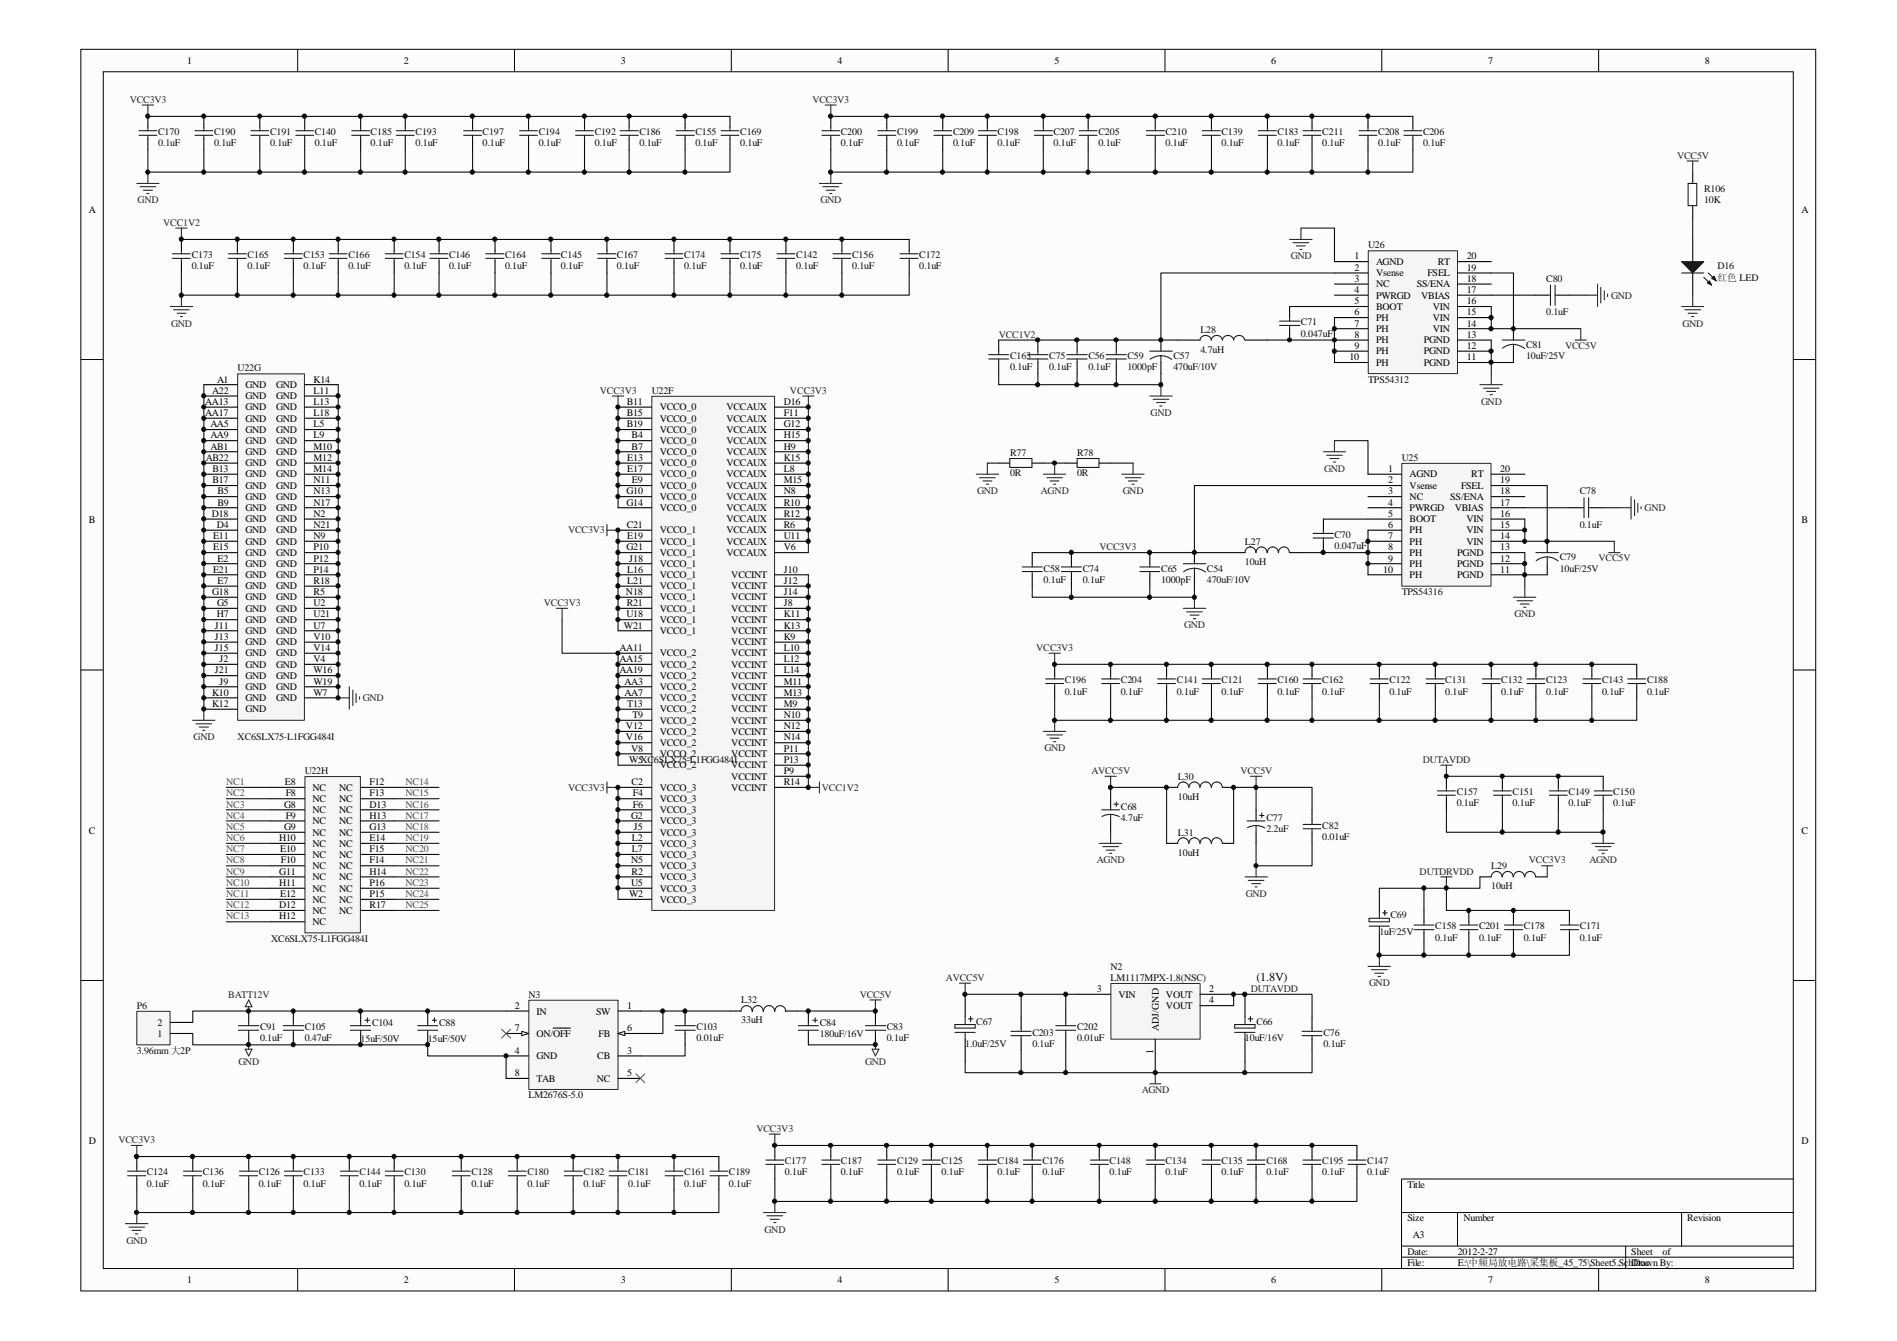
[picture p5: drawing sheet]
<svg xmlns="http://www.w3.org/2000/svg" width="297mm" height="210mm" viewBox="0 0 297 210" stroke-linecap="round" stroke-linejoin="round" font-family="sans-serif">
<defs><g id="words">
<text font-size="1.9" fill="#0e0e0e" x="196.7" y="153.5">(1.8V)</text>
<g font-size="1.6">
<text x="29.3" y="10">1</text>
<text x="63.2" y="10">2</text>
<text x="97.2" y="10">3</text>
<text x="131.1" y="10">4</text>
<text x="165.1" y="10">5</text>
<text x="199.1" y="10">6</text>
<text x="233" y="10">7</text>
<text x="267" y="10">8</text>
<text x="13.9" y="33.4">A</text>
<text x="282.1" y="33.4">A</text>
<text x="212.1" y="40.6">1</text>
<text x="215.5" y="41.5">AGND</text>
<text x="225.1" y="41.5">RT</text>
<text x="229.7" y="40.6">20</text>
<text x="212.1" y="42.3">2</text>
<text x="212.1" y="44.1">3</text>
<text x="212.1" y="45.9">4</text>
<text x="212.1" y="47.6">5</text>
<text x="215.5" y="43.2">Vsense</text>
<text x="215.5" y="45">NC</text>
<text x="215.5" y="46.8">PWRGD</text>
<text x="221.8" y="45">SS/ENA</text>
<text x="222.5" y="46.8">VBIAS</text>
<text x="223.5" y="43.2">FSEL</text>
<text x="229.7" y="47.6">16</text>
<text x="229.7" y="45.9">17</text>
<text x="229.7" y="44.1">18</text>
<text x="229.7" y="42.3">19</text>
<text x="212.1" y="49.4">6</text>
<text x="212.1" y="51.1">7</text>
<text x="212.1" y="52.8">8</text>
<text x="215.5" y="48.5">BOOT</text>
<text x="215.5" y="50.2">PH</text>
<text x="215.5" y="52">PH</text>
<text x="215.5" y="53.7">PH</text>
<text x="222.9" y="53.7">PGND</text>
<text x="224.4" y="52">VIN</text>
<text x="224.4" y="50.2">VIN</text>
<text x="224.4" y="48.5">VIN</text>
<text x="229.7" y="52.8">13</text>
<text x="229.7" y="51.1">14</text>
<text x="229.7" y="49.4">15</text>
<text x="34" y="59.9">A1</text>
<text x="49.1" y="59.9">K14</text>
<text x="211.3" y="56.4">10</text>
<text x="212.1" y="54.6">9</text>
<text x="215.5" y="55.5">PH</text>
<text x="215.5" y="57.2">PH</text>
<text x="222.9" y="57.2">PGND</text>
<text x="222.9" y="55.5">PGND</text>
<text x="229.7" y="56.4">11</text>
<text x="229.7" y="54.6">12</text>
<text x="32.1" y="63.4">AA13</text>
<text x="32.1" y="65.1">AA17</text>
<text x="33.2" y="61.6">A22</text>
<text x="38.4" y="60.8">GND</text>
<text x="38.4" y="62.5">GND</text>
<text x="38.4" y="64.2">GND</text>
<text x="43.2" y="60.8">GND</text>
<text x="43.2" y="62.5">GND</text>
<text x="43.2" y="64.2">GND</text>
<text x="49.1" y="61.6">L11</text>
<text x="49.1" y="63.4">L13</text>
<text x="49.1" y="65.1">L18</text>
<text x="98.1" y="63.4">B11</text>
<text x="98.1" y="65.1">B15</text>
<text x="103.3" y="64.2">VCCO_0</text>
<text x="113.7" y="64.2">VCCAUX</text>
<text x="122.7" y="63.4">D16</text>
<text x="122.7" y="65.1">F11</text>
<text x="32.9" y="66.9">AA5</text>
<text x="32.9" y="68.6">AA9</text>
<text x="33" y="70.4">AB1</text>
<text x="38.4" y="66">GND</text>
<text x="38.4" y="67.7">GND</text>
<text x="38.4" y="69.5">GND</text>
<text x="38.4" y="71.3">GND</text>
<text x="43.2" y="66">GND</text>
<text x="43.2" y="67.7">GND</text>
<text x="43.2" y="69.5">GND</text>
<text x="43.2" y="71.3">GND</text>
<text x="49.1" y="66.9">L5</text>
<text x="49.1" y="68.6">L9</text>
<text x="49.1" y="70.4">M10</text>
<text x="98.1" y="66.9">B19</text>
<text x="98.9" y="68.6">B4</text>
<text x="98.9" y="70.4">B7</text>
<text x="103.3" y="66">VCCO_0</text>
<text x="103.3" y="67.7">VCCO_0</text>
<text x="103.3" y="69.5">VCCO_0</text>
<text x="103.3" y="71.3">VCCO_0</text>
<text x="113.7" y="66">VCCAUX</text>
<text x="113.7" y="67.7">VCCAUX</text>
<text x="113.7" y="69.5">VCCAUX</text>
<text x="113.7" y="71.3">VCCAUX</text>
<text x="122.7" y="66.9">G12</text>
<text x="122.7" y="68.6">H15</text>
<text x="122.7" y="70.4">H9</text>
<text x="32.2" y="72.1">AB22</text>
<text x="33.3" y="73.9">B13</text>
<text x="33.3" y="75.6">B17</text>
<text x="34" y="77.4">B5</text>
<text x="38.4" y="73">GND</text>
<text x="38.4" y="74.7">GND</text>
<text x="38.4" y="76.5">GND</text>
<text x="43.2" y="73">GND</text>
<text x="43.2" y="74.7">GND</text>
<text x="43.2" y="76.5">GND</text>
<text x="49.1" y="72.1">M12</text>
<text x="49.1" y="73.9">M14</text>
<text x="49.1" y="75.6">N11</text>
<text x="49.1" y="77.4">N13</text>
<text x="98.1" y="77.4">G10</text>
<text x="98.2" y="72.1">E13</text>
<text x="98.2" y="73.9">E17</text>
<text x="98.9" y="75.6">E9</text>
<text x="103.3" y="73">VCCO_0</text>
<text x="103.3" y="74.7">VCCO_0</text>
<text x="103.3" y="76.5">VCCO_0</text>
<text x="113.7" y="73">VCCAUX</text>
<text x="113.7" y="74.7">VCCAUX</text>
<text x="113.7" y="76.5">VCCAUX</text>
<text x="122.7" y="72.1">K15</text>
<text x="122.7" y="73.9">L8</text>
<text x="122.7" y="75.6">M15</text>
<text x="122.7" y="77.4">N8</text>
<text x="217.3" y="73.9">1</text>
<text x="217.3" y="75.6">2</text>
<text x="217.3" y="77.4">3</text>
<text x="220.7" y="74.7">AGND</text>
<text x="220.7" y="76.5">Vsense</text>
<text x="228.8" y="76.5">FSEL</text>
<text x="230.4" y="74.7">RT</text>
<text x="234.9" y="77.4">18</text>
<text x="234.9" y="75.6">19</text>
<text x="234.9" y="73.9">20</text>
<text x="13.9" y="81.9">B</text>
<text x="33.1" y="80.9">D18</text>
<text x="34" y="82.6">D4</text>
<text x="34" y="79.1">B9</text>
<text x="38.4" y="78.2">GND</text>
<text x="38.4" y="80">GND</text>
<text x="38.4" y="81.8">GND</text>
<text x="38.4" y="83.5">GND</text>
<text x="43.2" y="78.2">GND</text>
<text x="43.2" y="80">GND</text>
<text x="43.2" y="81.8">GND</text>
<text x="43.2" y="83.5">GND</text>
<text x="49.1" y="79.1">N17</text>
<text x="49.1" y="80.9">N2</text>
<text x="49.1" y="82.6">N21</text>
<text x="98.1" y="79.1">G14</text>
<text x="98.1" y="82.6">C21</text>
<text x="103.3" y="78.2">VCCO_0</text>
<text x="103.3" y="80">VCCO_0</text>
<text x="103.3" y="83.5">VCCO_1</text>
<text x="113.7" y="78.2">VCCAUX</text>
<text x="113.7" y="80">VCCAUX</text>
<text x="113.7" y="81.8">VCCAUX</text>
<text x="113.7" y="83.5">VCCAUX</text>
<text x="122.7" y="79.1">R10</text>
<text x="122.7" y="80.9">R12</text>
<text x="122.7" y="82.6">R6</text>
<text x="217.3" y="79.1">4</text>
<text x="217.3" y="80.9">5</text>
<text x="217.3" y="82.6">6</text>
<text x="220.7" y="78.2">NC</text>
<text x="220.7" y="80">PWRGD</text>
<text x="220.7" y="81.8">BOOT</text>
<text x="220.7" y="83.5">PH</text>
<text x="227.1" y="78.2">SS/ENA</text>
<text x="227.8" y="80">VBIAS</text>
<text x="229.6" y="83.5">VIN</text>
<text x="229.6" y="81.8">VIN</text>
<text x="234.9" y="79.1">17</text>
<text x="234.9" y="82.6">15</text>
<text x="234.9" y="80.9">16</text>
<text x="282.1" y="81.9">B</text>
<text x="33.4" y="84.4">E11</text>
<text x="33.4" y="86.1">E15</text>
<text x="33.4" y="89.6">E21</text>
<text x="34.1" y="87.9">E2</text>
<text x="38.4" y="85.3">GND</text>
<text x="38.4" y="87">GND</text>
<text x="38.4" y="88.7">GND</text>
<text x="43.2" y="85.3">GND</text>
<text x="43.2" y="87">GND</text>
<text x="43.2" y="88.7">GND</text>
<text x="49.1" y="84.4">N9</text>
<text x="49.1" y="86.1">P10</text>
<text x="49.1" y="87.9">P12</text>
<text x="49.1" y="89.6">P14</text>
<text x="98.1" y="86.1">G21</text>
<text x="98.2" y="84.4">E19</text>
<text x="98.2" y="89.6">L16</text>
<text x="98.5" y="87.9">J18</text>
<text x="103.3" y="85.3">VCCO_1</text>
<text x="103.3" y="87">VCCO_1</text>
<text x="103.3" y="88.7">VCCO_1</text>
<text x="113.7" y="85.3">VCCAUX</text>
<text x="113.7" y="87">VCCAUX</text>
<text x="122.7" y="84.4">U11</text>
<text x="122.7" y="86.1">V6</text>
<text x="122.7" y="89.6">J10</text>
<text x="216.6" y="89.6">10</text>
<text x="217.3" y="84.4">7</text>
<text x="217.3" y="86.1">8</text>
<text x="217.3" y="87.9">9</text>
<text x="220.7" y="85.3">PH</text>
<text x="220.7" y="87">PH</text>
<text x="220.7" y="88.7">PH</text>
<text x="228.2" y="88.7">PGND</text>
<text x="228.2" y="87">PGND</text>
<text x="229.6" y="85.3">VIN</text>
<text x="234.9" y="89.6">11</text>
<text x="234.9" y="87.9">12</text>
<text x="234.9" y="86.1">13</text>
<text x="234.9" y="84.4">14</text>
<text x="33.2" y="93.1">G18</text>
<text x="34" y="94.9">G5</text>
<text x="34.1" y="91.4">E7</text>
<text x="38.4" y="90.5">GND</text>
<text x="38.4" y="92.3">GND</text>
<text x="38.4" y="94">GND</text>
<text x="38.4" y="95.8">GND</text>
<text x="43.2" y="90.5">GND</text>
<text x="43.2" y="92.3">GND</text>
<text x="43.2" y="94">GND</text>
<text x="43.2" y="95.8">GND</text>
<text x="49.1" y="91.4">R18</text>
<text x="49.1" y="93.1">R5</text>
<text x="49.1" y="94.9">U2</text>
<text x="98" y="93.1">N18</text>
<text x="98.1" y="94.9">R21</text>
<text x="98.2" y="91.4">L21</text>
<text x="103.3" y="90.5">VCCO_1</text>
<text x="103.3" y="92.3">VCCO_1</text>
<text x="103.3" y="94">VCCO_1</text>
<text x="103.3" y="95.8">VCCO_1</text>
<text x="114.5" y="90.5">VCCINT</text>
<text x="114.5" y="92.3">VCCINT</text>
<text x="114.5" y="94">VCCINT</text>
<text x="114.5" y="95.8">VCCINT</text>
<text x="122.7" y="91.4">J12</text>
<text x="122.7" y="93.1">J14</text>
<text x="122.7" y="94.9">J8</text>
<text x="220.7" y="90.5">PH</text>
<text x="228.2" y="90.5">PGND</text>
<text x="33.7" y="98.4">J11</text>
<text x="33.7" y="100.1">J13</text>
<text x="33.7" y="101.9">J15</text>
<text x="34" y="96.6">H7</text>
<text x="38.4" y="97.5">GND</text>
<text x="38.4" y="99.2">GND</text>
<text x="38.4" y="101">GND</text>
<text x="43.2" y="97.5">GND</text>
<text x="43.2" y="99.2">GND</text>
<text x="43.2" y="101">GND</text>
<text x="49.1" y="96.6">U21</text>
<text x="49.1" y="98.4">U7</text>
<text x="49.1" y="100.1">V10</text>
<text x="49.1" y="101.9">V14</text>
<text x="97" y="101.9">AA11</text>
<text x="97.7" y="98.4">W21</text>
<text x="98.1" y="96.6">U18</text>
<text x="103.3" y="97.5">VCCO_1</text>
<text x="103.3" y="99.2">VCCO_1</text>
<text x="114.5" y="97.5">VCCINT</text>
<text x="114.5" y="99.2">VCCINT</text>
<text x="114.5" y="101">VCCINT</text>
<text x="122.7" y="96.6">K11</text>
<text x="122.7" y="98.4">K13</text>
<text x="122.7" y="100.1">K9</text>
<text x="122.7" y="101.9">L10</text>
<text x="33.7" y="105.4">J21</text>
<text x="34.4" y="103.6">J2</text>
<text x="34.4" y="107.2">J9</text>
<text x="38.4" y="102.8">GND</text>
<text x="38.4" y="104.5">GND</text>
<text x="38.4" y="106.3">GND</text>
<text x="43.2" y="102.8">GND</text>
<text x="43.2" y="104.5">GND</text>
<text x="43.2" y="106.3">GND</text>
<text x="49.1" y="103.6">V4</text>
<text x="49.1" y="105.4">W16</text>
<text x="49.1" y="107.2">W19</text>
<text x="97" y="103.6">AA15</text>
<text x="97" y="105.4">AA19</text>
<text x="97.8" y="107.2">AA3</text>
<text x="103.3" y="102.8">VCCO_2</text>
<text x="103.3" y="104.5">VCCO_2</text>
<text x="103.3" y="106.3">VCCO_2</text>
<text x="114.5" y="102.8">VCCINT</text>
<text x="114.5" y="104.5">VCCINT</text>
<text x="114.5" y="106.3">VCCINT</text>
<text x="122.7" y="103.6">L12</text>
<text x="122.7" y="105.4">L14</text>
<text x="122.7" y="107.2">M11</text>
<text x="33.2" y="108.9">K10</text>
<text x="33.2" y="110.6">K12</text>
<text x="38.4" y="108">GND</text>
<text x="38.4" y="109.8">GND</text>
<text x="38.4" y="111.5">GND</text>
<text x="43.2" y="108">GND</text>
<text x="43.2" y="109.8">GND</text>
<text x="49.1" y="108.9">W7</text>
<text x="97.8" y="108.9">AA7</text>
<text x="98.2" y="110.6">T13</text>
<text x="99" y="112.4">T9</text>
<text x="103.3" y="108">VCCO_2</text>
<text x="103.3" y="109.8">VCCO_2</text>
<text x="103.3" y="111.5">VCCO_2</text>
<text x="103.3" y="113.3">VCCO_2</text>
<text x="114.5" y="108">VCCINT</text>
<text x="114.5" y="109.8">VCCINT</text>
<text x="114.5" y="111.5">VCCINT</text>
<text x="114.5" y="113.3">VCCINT</text>
<text x="122.7" y="108.9">M13</text>
<text x="122.7" y="110.6">M9</text>
<text x="122.7" y="112.4">N10</text>
<text x="98" y="114.1">V12</text>
<text x="98" y="115.9">V16</text>
<text x="98.5" y="119.4">W5XC</text>
<text x="98.8" y="117.7">V8</text>
<text x="103.3" y="115">VCCO_2</text>
<text x="103.3" y="116.8">VCCO_2</text>
<text x="103.3" y="118.5">VCCO_2</text>
<text x="114.5" y="115">VCCINT</text>
<text x="114.5" y="116.8">VCCINT</text>
<text x="114.5" y="118.5">VCCINT</text>
<text x="122.7" y="114.1">N12</text>
<text x="122.7" y="115.9">N14</text>
<text x="122.7" y="117.7">P11</text>
<text x="122.7" y="119.4">P13</text>
<text x="44.6" y="122.9">E8</text>
<text x="44.7" y="124.6">F8</text>
<text x="48.9" y="123.8">NC</text>
<text x="48.9" y="125.5">NC</text>
<text x="53.1" y="123.8">NC</text>
<text x="53.1" y="125.5">NC</text>
<text x="57.9" y="122.9">F12</text>
<text x="57.9" y="124.6">F13</text>
<text x="98.9" y="122.9">C2</text>
<text x="99.1" y="124.6">F4</text>
<text x="103.3" y="120.3">VCCO_2</text>
<text x="103.3" y="123.8">VCCO_3</text>
<text x="103.3" y="125.5">VCCO_3</text>
<text x="114.5" y="120.3">VCCINT</text>
<text x="114.5" y="122">VCCINT</text>
<text x="114.5" y="123.8">VCCINT</text>
<text x="122.7" y="121.1">P9</text>
<text x="122.7" y="122.9">R14</text>
<text x="13.9" y="130.5">C</text>
<text x="43.7" y="131.7">H10</text>
<text x="44.5" y="126.4">G8</text>
<text x="44.5" y="129.9">G9</text>
<text x="44.7" y="128.2">F9</text>
<text x="48.9" y="127.3">NC</text>
<text x="48.9" y="129">NC</text>
<text x="48.9" y="130.8">NC</text>
<text x="53.1" y="127.3">NC</text>
<text x="53.1" y="129">NC</text>
<text x="53.1" y="130.8">NC</text>
<text x="57.9" y="126.4">D13</text>
<text x="57.9" y="128.2">H13</text>
<text x="57.9" y="129.9">G13</text>
<text x="57.9" y="131.7">E14</text>
<text x="98.8" y="128.2">G2</text>
<text x="98.9" y="131.7">L2</text>
<text x="99.1" y="126.4">F6</text>
<text x="99.2" y="129.9">J5</text>
<text x="103.3" y="127.3">VCCO_3</text>
<text x="103.3" y="129">VCCO_3</text>
<text x="103.3" y="130.8">VCCO_3</text>
<text x="282.1" y="130.5">C</text>
<text x="43.7" y="136.9">G11</text>
<text x="43.9" y="133.4">E10</text>
<text x="44" y="135.1">F10</text>
<text x="48.9" y="132.5">NC</text>
<text x="48.9" y="134.3">NC</text>
<text x="48.9" y="136">NC</text>
<text x="48.9" y="137.8">NC</text>
<text x="53.1" y="132.5">NC</text>
<text x="53.1" y="134.3">NC</text>
<text x="53.1" y="136">NC</text>
<text x="53.1" y="137.8">NC</text>
<text x="57.9" y="133.4">F15</text>
<text x="57.9" y="135.1">F14</text>
<text x="57.9" y="136.9">H14</text>
<text x="98.8" y="135.1">N5</text>
<text x="98.9" y="136.9">R2</text>
<text x="98.9" y="133.4">L7</text>
<text x="103.3" y="132.5">VCCO_3</text>
<text x="103.3" y="134.3">VCCO_3</text>
<text x="103.3" y="136">VCCO_3</text>
<text x="103.3" y="137.8">VCCO_3</text>
<text x="43.7" y="138.7">H11</text>
<text x="43.7" y="142.2">D12</text>
<text x="43.7" y="143.9">H12</text>
<text x="43.9" y="140.4">E12</text>
<text x="48.9" y="139.5">NC</text>
<text x="48.9" y="141.3">NC</text>
<text x="48.9" y="143">NC</text>
<text x="53.1" y="139.5">NC</text>
<text x="53.1" y="141.3">NC</text>
<text x="53.1" y="143">NC</text>
<text x="57.9" y="138.7">P16</text>
<text x="57.9" y="140.4">P15</text>
<text x="57.9" y="142.2">R17</text>
<text x="98.5" y="140.4">W2</text>
<text x="98.8" y="138.7">U5</text>
<text x="103.3" y="139.5">VCCO_3</text>
<text x="103.3" y="141.3">VCCO_3</text>
<text x="48.9" y="144.8">NC</text>
<text x="171.7" y="155.3">3</text>
<text x="189.4" y="155.3">2</text>
<text x="24.7" y="160.5">2</text>
<text x="80.6" y="157.9">2</text>
<text x="80.6" y="161.4">7</text>
<text x="84" y="158.8">IN</text>
<text x="93.3" y="158.8">SW</text>
<text x="98.2" y="161.4">6</text>
<text x="98.2" y="157.9">1</text>
<text x="175.1" y="156.2">VIN</text>
<text x="181.4" y="161.4" transform="rotate(-90 181.4 161.4)">ADJ/GND</text>
<text x="182.5" y="156.2">VOUT</text>
<text x="182.5" y="157.9">VOUT</text>
<text x="189.4" y="157">4</text>
<text x="24.7" y="162.3">1</text>
<text x="80.6" y="164.9">4</text>
<text x="84" y="165.8">GND</text>
<text x="84" y="162.3">ON/OFF</text>
<text x="93.5" y="165.8">CB</text>
<text x="93.7" y="162.3">FB</text>
<text x="98.2" y="164.9">3</text>
<text x="180.6" y="164.9" transform="rotate(-90 180.6 164.9)">1</text>
<text x="80.6" y="168.4">8</text>
<text x="84" y="169.3">TAB</text>
<text x="93.4" y="169.3">NC</text>
<text x="98.2" y="168.4">5</text>
<text x="13.9" y="179.1">D</text>
<text x="282.1" y="179.1">D</text>
<text x="220.4" y="185.9">Title</text>
<text x="220.4" y="191.2">Size</text>
<text x="229.2" y="191.2">Number</text>
<text x="264.2" y="191.2">Revision</text>
<text x="220.4" y="196.4">Date:</text>
<text x="221.2" y="193.8">A3</text>
<text x="228.3" y="196.4">2012-2-27</text>
<text x="255.4" y="196.4">Sheet</text>
<text x="260.3" y="196.4">of</text>
<text x="29.3" y="200.8">1</text>
<text x="63.2" y="200.8">2</text>
<text x="97.2" y="200.8">3</text>
<text x="131.1" y="200.8">4</text>
<text x="165.1" y="200.8">5</text>
<text x="199.1" y="200.8">6</text>
<text x="220.4" y="198.2">File:</text>
<text x="228.3" y="198.2">E:\中频局放电路\采集板_45_75\Sheet5.SchDoc</text>
<text x="233" y="200.8">7</text>
<text x="255.4" y="198.2">Drawn By:</text>
<text x="267" y="200.8">8</text>
</g>
<g font-size="1.6" fill="#262626">
<text x="20.3" y="16.1">VCC3V3</text>
<text x="127.2" y="16.1">VCC3V3</text>
<text x="262.6" y="24.9">VCC5V</text>
<text x="21.5" y="31.8">GND</text>
<text x="25.6" y="35.4">VCC1V2</text>
<text x="128.5" y="31.8">GND</text>
<text x="202.1" y="40.6">GND</text>
<text x="252.3" y="46.8">GND</text>
<text x="26.8" y="51.1">GND</text>
<text x="156.4" y="52.8">VCC1V2</text>
<text x="263.4" y="51.1">GND</text>
<text x="245.1" y="54.6">VCC5V</text>
<text x="93.9" y="61.6">VCC3V3</text>
<text x="123.7" y="61.6">VCC3V3</text>
<text x="180.2" y="65.1">GND</text>
<text x="231.9" y="63.3">GND</text>
<text x="153" y="77.4">GND</text>
<text x="163" y="77.4">AGND</text>
<text x="175.8" y="77.4">GND</text>
<text x="207.3" y="73.8">GND</text>
<text x="88.9" y="83.5">VCC3V3</text>
<text x="257.5" y="80">GND</text>
<text x="172.2" y="86.1">VCC3V3</text>
<text x="250.3" y="87.9">VCC5V</text>
<text x="85.2" y="94.9">VCC3V3</text>
<text x="162.3" y="101.9">VCC3V3</text>
<text x="185.4" y="98.4">GND</text>
<text x="237.2" y="96.6">GND</text>
<text x="56.8" y="109.8">GND</text>
<text x="30.3" y="115.9">GND</text>
<text x="163.5" y="117.6">GND</text>
<text x="222.8" y="119.4">DUTAVDD</text>
<text x="88.9" y="123.8">VCC3V3</text>
<text x="128.7" y="123.8">VCC1V2</text>
<text x="170.9" y="121.1">AVCC5V</text>
<text x="194.2" y="121.1">VCC5V</text>
<text x="171.7" y="135.1">AGND</text>
<text x="222.3" y="136.9">DUTDRVDD</text>
<text x="239.4" y="135.1">VCC3V3</text>
<text x="248.9" y="135.1">AGND</text>
<text x="195.1" y="140.4">GND</text>
<text x="148.1" y="153.6">AVCC5V</text>
<text x="195.8" y="155.3">DUTAVDD</text>
<text x="214.4" y="154.4">GND</text>
<text x="35.7" y="156.2">BATT12V</text>
<text x="134.6" y="156.2">VCC5V</text>
<text x="37.3" y="166.6">GND</text>
<text x="135.5" y="166.6">GND</text>
<text x="178.8" y="171">AGND</text>
<text x="18.5" y="178.9">VCC3V3</text>
<text x="118.4" y="177.2">VCC3V3</text>
<text x="19.8" y="194.7">GND</text>
<text x="119.7" y="192.9">GND</text>
</g>
<g font-size="1.6" fill="#0e0e0e">
<text x="24.8" y="21.2">C170</text>
<text x="24.8" y="22.9">0.1uF</text>
<text x="33.5" y="21.2">C190</text>
<text x="33.5" y="22.9">0.1uF</text>
<text x="42.3" y="21.2">C191</text>
<text x="42.3" y="22.9">0.1uF</text>
<text x="49.3" y="21.2">C140</text>
<text x="49.3" y="22.9">0.1uF</text>
<text x="58" y="21.2">C185</text>
<text x="58" y="22.9">0.1uF</text>
<text x="65.1" y="21.2">C193</text>
<text x="65.1" y="22.9">0.1uF</text>
<text x="75.6" y="21.2">C197</text>
<text x="75.6" y="22.9">0.1uF</text>
<text x="84.4" y="21.2">C194</text>
<text x="84.4" y="22.9">0.1uF</text>
<text x="93.1" y="21.2">C192</text>
<text x="93.1" y="22.9">0.1uF</text>
<text x="100.1" y="21.2">C186</text>
<text x="100.1" y="22.9">0.1uF</text>
<text x="108.9" y="21.2">C155</text>
<text x="108.9" y="22.9">0.1uF</text>
<text x="115.9" y="21.2">C169</text>
<text x="115.9" y="22.9">0.1uF</text>
<text x="131.7" y="21.2">C200</text>
<text x="131.7" y="22.9">0.1uF</text>
<text x="140.5" y="21.2">C199</text>
<text x="140.5" y="22.9">0.1uF</text>
<text x="149.2" y="21.2">C209</text>
<text x="149.2" y="22.9">0.1uF</text>
<text x="156.2" y="21.2">C198</text>
<text x="156.2" y="22.9">0.1uF</text>
<text x="165" y="21.2">C207</text>
<text x="165" y="22.9">0.1uF</text>
<text x="172" y="21.2">C205</text>
<text x="172" y="22.9">0.1uF</text>
<text x="182.5" y="21.2">C210</text>
<text x="182.5" y="22.9">0.1uF</text>
<text x="191.3" y="21.2">C139</text>
<text x="191.3" y="22.9">0.1uF</text>
<text x="200" y="21.2">C183</text>
<text x="200" y="22.9">0.1uF</text>
<text x="207.1" y="21.2">C211</text>
<text x="207.1" y="22.9">0.1uF</text>
<text x="215.8" y="21.2">C208</text>
<text x="215.8" y="22.9">0.1uF</text>
<text x="222.8" y="21.2">C206</text>
<text x="222.8" y="22.9">0.1uF</text>
<text x="266.8" y="30.1">R106</text>
<text x="266.8" y="31.8">10K</text>
<text x="30" y="40.4">C173</text>
<text x="38.8" y="40.4">C165</text>
<text x="47.5" y="40.4">C153</text>
<text x="54.6" y="40.4">C166</text>
<text x="63.3" y="40.4">C154</text>
<text x="70.3" y="40.4">C146</text>
<text x="79.1" y="40.4">C164</text>
<text x="87.8" y="40.4">C145</text>
<text x="96.6" y="40.4">C167</text>
<text x="107.1" y="40.4">C174</text>
<text x="115.9" y="40.4">C175</text>
<text x="124.7" y="40.4">C142</text>
<text x="133.4" y="40.4">C156</text>
<text x="143.9" y="40.4">C172</text>
<text x="214.2" y="38.8">U26</text>
<text x="30" y="42.2">0.1uF</text>
<text x="38.8" y="42.2">0.1uF</text>
<text x="47.5" y="42.2">0.1uF</text>
<text x="54.6" y="42.2">0.1uF</text>
<text x="63.3" y="42.2">0.1uF</text>
<text x="70.3" y="42.2">0.1uF</text>
<text x="79.1" y="42.2">0.1uF</text>
<text x="87.8" y="42.2">0.1uF</text>
<text x="96.6" y="42.2">0.1uF</text>
<text x="107.1" y="42.2">0.1uF</text>
<text x="115.9" y="42.2">0.1uF</text>
<text x="124.7" y="42.2">0.1uF</text>
<text x="133.4" y="42.2">0.1uF</text>
<text x="143.9" y="42.2">0.1uF</text>
<text x="242.1" y="44.1">C80</text>
<text x="268.9" y="42.2">D16</text>
<text x="188" y="52.2">L28</text>
<text x="203.7" y="50.9">C71</text>
<text x="203.7" y="52.7">0.047uF</text>
<text x="242.1" y="49.4">0.1uF</text>
<text x="37.2" y="58.1">U22G</text>
<text x="158.2" y="56.2">C163</text>
<text x="158.2" y="57.9">0.1uF</text>
<text x="164.3" y="56.2">C75</text>
<text x="164.3" y="57.9">0.1uF</text>
<text x="170.4" y="56.2">C56</text>
<text x="170.4" y="57.9">0.1uF</text>
<text x="176.5" y="56.2">C59</text>
<text x="176.5" y="57.9">1000pF</text>
<text x="183.7" y="56.2">C57</text>
<text x="183.7" y="57.9">470uF/10V</text>
<text x="188" y="55.3">4.7uH</text>
<text x="214.2" y="59.9">TPS54312</text>
<text x="239" y="54.5">C81</text>
<text x="239" y="56.2">10uF/25V</text>
<text x="102.1" y="61.6">U22F</text>
<text x="158.2" y="71.4">R77</text>
<text x="168.7" y="71.4">R78</text>
<text x="158.2" y="74.6">0R</text>
<text x="168.7" y="74.6">0R</text>
<text x="219.5" y="72.1">U25</text>
<text x="247.4" y="77.4">C78</text>
<text x="247.4" y="82.6">0.1uF</text>
<text x="163.4" y="89.5">C58</text>
<text x="169.5" y="89.5">C74</text>
<text x="181.8" y="89.5">C65</text>
<text x="189" y="89.5">C54</text>
<text x="194.9" y="85.3">L27</text>
<text x="194.9" y="88.4">10uH</text>
<text x="209" y="84.2">C70</text>
<text x="209" y="86">0.047uF</text>
<text x="244.2" y="87.7">C79</text>
<text x="244.2" y="89.5">10uF/25V</text>
<text x="163.4" y="91.2">0.1uF</text>
<text x="169.5" y="91.2">0.1uF</text>
<text x="181.8" y="91.2">1000pF</text>
<text x="189" y="91.2">470uF/10V</text>
<text x="219.5" y="93.1">TPS54316</text>
<text x="166.8" y="106.9">C196</text>
<text x="175.5" y="106.9">C204</text>
<text x="184.3" y="106.9">C141</text>
<text x="191.3" y="106.9">C121</text>
<text x="200" y="106.9">C160</text>
<text x="207.1" y="106.9">C162</text>
<text x="217.6" y="106.9">C122</text>
<text x="226.3" y="106.9">C131</text>
<text x="235.1" y="106.9">C132</text>
<text x="242.1" y="106.9">C123</text>
<text x="250.9" y="106.9">C143</text>
<text x="257.9" y="106.9">C188</text>
<text x="166.8" y="108.7">0.1uF</text>
<text x="175.5" y="108.7">0.1uF</text>
<text x="184.3" y="108.7">0.1uF</text>
<text x="191.3" y="108.7">0.1uF</text>
<text x="200" y="108.7">0.1uF</text>
<text x="207.1" y="108.7">0.1uF</text>
<text x="217.6" y="108.7">0.1uF</text>
<text x="226.3" y="108.7">0.1uF</text>
<text x="235.1" y="108.7">0.1uF</text>
<text x="242.1" y="108.7">0.1uF</text>
<text x="250.9" y="108.7">0.1uF</text>
<text x="257.9" y="108.7">0.1uF</text>
<text x="37.2" y="115.9">XC6SLX75-L1FGG484I</text>
<text x="102.4" y="119.4">6SLX75-L1FGG484I</text>
<text x="47.7" y="121.1">U22H</text>
<text x="184.4" y="122">L30</text>
<text x="184.4" y="125.2">10uH</text>
<text x="228.1" y="124.5">C157</text>
<text x="236.9" y="124.5">C151</text>
<text x="245.6" y="124.5">C149</text>
<text x="252.6" y="124.5">C150</text>
<text x="175.5" y="126.8">C68</text>
<text x="175.5" y="128.5">4.7uF</text>
<text x="184.4" y="130.8">L31</text>
<text x="198.3" y="128.5">C77</text>
<text x="198.3" y="130.3">2.2uF</text>
<text x="207.1" y="129.7">C82</text>
<text x="207.1" y="131.5">0.01uF</text>
<text x="228.1" y="126.2">0.1uF</text>
<text x="236.9" y="126.2">0.1uF</text>
<text x="245.6" y="126.2">0.1uF</text>
<text x="252.6" y="126.2">0.1uF</text>
<text x="184.4" y="133.9">10uH</text>
<text x="233.5" y="136">L29</text>
<text x="217.7" y="143.7">C69</text>
<text x="233.5" y="139.2">10uH</text>
<text x="42.5" y="147.4">XC6SLX75-L1FGG484I</text>
<text x="216" y="146.4">1uF/25V</text>
<text x="224.7" y="145.5">C158</text>
<text x="224.7" y="147.2">0.1uF</text>
<text x="231.6" y="145.5">C201</text>
<text x="231.6" y="147.2">0.1uF</text>
<text x="238.6" y="145.5">C178</text>
<text x="238.6" y="147.2">0.1uF</text>
<text x="247.4" y="145.5">C171</text>
<text x="247.4" y="147.2">0.1uF</text>
<text x="173.9" y="151.8">N2</text>
<text x="173.9" y="153.6">LM1117MPX-1.8(NSC)</text>
<text x="21.4" y="157.9">P6</text>
<text x="40.7" y="161.3">C91</text>
<text x="47.7" y="161.3">C105</text>
<text x="58.3" y="160.5">C104</text>
<text x="68.7" y="160.5">C88</text>
<text x="82.8" y="156.2">N3</text>
<text x="109.1" y="161.3">C103</text>
<text x="116.1" y="157">L32</text>
<text x="116.1" y="160.2">33uH</text>
<text x="128.4" y="160.5">C84</text>
<text x="138.9" y="161.3">C83</text>
<text x="152.9" y="160.4">C67</text>
<text x="168.7" y="161.3">C202</text>
<text x="196.7" y="160.4">C66</text>
<text x="21.4" y="164.9">3.96mm 大2P</text>
<text x="40.7" y="163">0.1uF</text>
<text x="47.7" y="163">0.47uF</text>
<text x="56.5" y="163.2">15uF/50V</text>
<text x="67" y="163.2">15uF/50V</text>
<text x="109.1" y="163">0.01uF</text>
<text x="128.4" y="162.3">180uF/16V</text>
<text x="138.9" y="163">0.1uF</text>
<text x="151.1" y="163.9">1.0uF/25V</text>
<text x="161.7" y="162.1">C203</text>
<text x="161.7" y="163.9">0.1uF</text>
<text x="168.7" y="163">0.01uF</text>
<text x="194.9" y="163">10uF/16V</text>
<text x="207.2" y="162.1">C76</text>
<text x="207.2" y="163.9">0.1uF</text>
<text x="82.8" y="171.9">LM2676S-5.0</text>
<text x="23" y="184">C124</text>
<text x="23" y="185.8">0.1uF</text>
<text x="31.7" y="184">C136</text>
<text x="31.7" y="185.8">0.1uF</text>
<text x="40.5" y="184">C126</text>
<text x="40.5" y="185.8">0.1uF</text>
<text x="47.5" y="184">C133</text>
<text x="47.5" y="185.8">0.1uF</text>
<text x="56.3" y="184">C144</text>
<text x="56.3" y="185.8">0.1uF</text>
<text x="63.3" y="184">C130</text>
<text x="63.3" y="185.8">0.1uF</text>
<text x="73.8" y="184">C128</text>
<text x="73.8" y="185.8">0.1uF</text>
<text x="82.6" y="184">C180</text>
<text x="82.6" y="185.8">0.1uF</text>
<text x="91.4" y="184">C182</text>
<text x="91.4" y="185.8">0.1uF</text>
<text x="98.4" y="184">C181</text>
<text x="98.4" y="185.8">0.1uF</text>
<text x="107.1" y="184">C161</text>
<text x="107.1" y="185.8">0.1uF</text>
<text x="114.1" y="184">C189</text>
<text x="114.1" y="185.8">0.1uF</text>
<text x="122.9" y="182.3">C177</text>
<text x="122.9" y="184">0.1uF</text>
<text x="131.7" y="182.3">C187</text>
<text x="131.7" y="184">0.1uF</text>
<text x="140.5" y="182.3">C129</text>
<text x="140.5" y="184">0.1uF</text>
<text x="147.4" y="182.3">C125</text>
<text x="147.4" y="184">0.1uF</text>
<text x="156.2" y="182.3">C184</text>
<text x="156.2" y="184">0.1uF</text>
<text x="163.2" y="182.3">C176</text>
<text x="163.2" y="184">0.1uF</text>
<text x="173.7" y="182.3">C148</text>
<text x="173.7" y="184">0.1uF</text>
<text x="182.5" y="182.3">C134</text>
<text x="182.5" y="184">0.1uF</text>
<text x="191.3" y="182.3">C135</text>
<text x="191.3" y="184">0.1uF</text>
<text x="198.3" y="182.3">C168</text>
<text x="198.3" y="184">0.1uF</text>
<text x="207.1" y="182.3">C195</text>
<text x="207.1" y="184">0.1uF</text>
<text x="214.1" y="182.3">C147</text>
<text x="214.1" y="184">0.1uF</text>
</g>
<g font-size="1.6" fill="#4c4c4c">
<text x="35.4" y="122.9">NC1</text>
<text x="35.4" y="124.6">NC2</text>
<text x="63.5" y="122.9">NC14</text>
<text x="63.5" y="124.6">NC15</text>
<text x="35.4" y="126.4">NC3</text>
<text x="35.4" y="128.2">NC4</text>
<text x="35.4" y="129.9">NC5</text>
<text x="35.4" y="131.7">NC6</text>
<text x="63.5" y="126.4">NC16</text>
<text x="63.5" y="128.2">NC17</text>
<text x="63.5" y="129.9">NC18</text>
<text x="63.5" y="131.7">NC19</text>
<text x="35.4" y="133.4">NC7</text>
<text x="35.4" y="135.1">NC8</text>
<text x="35.4" y="136.9">NC9</text>
<text x="63.5" y="133.4">NC20</text>
<text x="63.5" y="135.1">NC21</text>
<text x="63.5" y="136.9">NC22</text>
<text x="35.4" y="138.7">NC10</text>
<text x="35.4" y="140.4">NC11</text>
<text x="35.4" y="142.2">NC12</text>
<text x="35.4" y="143.9">NC13</text>
<text x="63.5" y="138.7">NC23</text>
<text x="63.5" y="140.4">NC24</text>
<text x="63.5" y="142.2">NC25</text>
</g>
<text font-size="1.5" fill="#0e0e0e" x="268.9" y="43.9">红色 LED</text>
</g></defs>
<path d="M12.7 7.8h271.6v194.3h-271.6z" fill="#fcfcfc"/>
<path d="M12.7 7.7h271.6v194.4h-271.6z" fill="none" stroke="#000" stroke-width=".16"/>
<path d="M16.2 11.3h264.6v187.3h-264.6z" fill="#fcfcfc"/>
<g fill="none" stroke="#000" stroke-width=".16">
<path d="M16.2 11.2h264.6v187.4h-264.6zM46.6 7.7v3.5M80.6 7.7v3.5M114.5 7.7v3.5M148.5 7.7v3.5M182.4 7.7v3.5M216.4 7.7v3.5M250.3 7.7v3.5M12.7 56.3h3.4M280.8 56.3h3.5M12.7 104.9h3.4M280.8 104.9h3.5"/>
<path d="M12.7 153.5h3.4M280.8 153.5h3.5M46.6 198.6v3.5M80.6 198.6v3.5M114.5 198.6v3.5M148.5 198.6v3.5M182.4 198.6v3.5M216.4 198.6v3.5M219.5 189.8h61.3M219.5 195h61.3M219.5 196.8h61.3M228.2 189.8v5.2"/>
<path d="M250.3 198.6v3.5M254.6 195v3.6M263.3 189.8v5.2M280.8 184.5h-61.3v14.1"/>
</g>
<path d="M30.2 112.7h3.5M30.7 113.3h2.4M31.2 113.8h1.4M31.7 114.3h.4M31.9 111v1.7M53 109.2h1.7M54.7 107.5v3.5M55.2 108v2.5M55.8 108.6v1.4M56.3 109.1v.3" fill="none" stroke="#262626" stroke-width=".17"/>
<path d="M214.3 39.3h13.9v19.2h-13.9z" fill="#f5f5f5"/>
<path d="M214.2 39.3h14v19.2h-14z" fill="none" stroke="#262626" stroke-width=".16"/>
<g fill="none" stroke="#000" stroke-width=".17">
<path d="M23.2 18.2v1.8M31.9 18.2v1.8M40.7 18.2v1.8M47.7 18.2v1.8M56.5 18.2v1.8M63.5 18.2v1.8M74 18.2v1.8M82.8 18.2v1.8M91.5 18.2v1.8M98.5 18.2v1.8M107.3 18.2v1.8M114.3 18.2v1.8"/>
<path d="M23.2 21.7v1.8M28.4 37.5v1.7M31.9 21.7v1.8M37.2 37.5v1.7M40.7 21.7v1.8M45.9 37.5v1.7M47.7 21.7v1.8M53 37.5v1.7M56.5 21.7v1.8M61.7 37.5v1.7M63.5 21.7v1.8M68.7 37.5v1.7"/>
<path d="M74 21.7v1.8M82.8 21.7v1.8M91.5 21.7v1.8M98.5 21.7v1.8M107.3 21.7v1.8M114.3 21.7v1.8M28.4 41v1.7M37.2 41v1.7M45.9 41v1.7M53 41v1.7M61.7 41v1.7M68.7 41v1.7"/>
<path d="M156.4 53.2v1.8M156.4 56.7v1.8M162.5 53.2v1.8M162.5 56.7v1.8M168.7 53.2v1.8M168.7 56.7v1.8M174.8 53.2v1.8M174.8 56.7v1.8M181.8 53.2v1.8M181.8 56.7v1.8M184.4 53.2h3.5M194.9 53.2h3.6"/>
<path d="M201.9 48v1.7M201.9 51.4v1.8M209 41h5.2M209 42.7h5.2M209 44.5h5.2M209 46.2h5.2M209 48h5.2M209 49.7h5.2M209 51.4h5.2M209 53.2h5.2M209 55h5.2M209 56.7h5.2"/>
<path d="M228.2 41h5.3M228.2 42.7h5.3M228.2 44.5h5.3M228.2 46.2h5.3M228.2 48h5.3M228.2 49.7h5.3M228.2 51.4h5.3M228.2 53.2h5.3M228.2 55h5.3M228.2 56.7h5.3M237 51.4v1.8M237 55v1.7"/>
<path d="M240.5 46.2h1.8M244 46.2h1.7M245.7 79.5h1.8M249.3 79.5h1.7M161.6 86.5v1.7M161.6 90v1.8M167.8 86.5v1.7M167.8 90v1.8M180 86.5v1.7M180 90v1.8M187 86.5v1.7M187 90v1.8"/>
<path d="M207.2 81.3v1.7M207.2 84.7v1.8M242.3 84.7v1.8M242.3 88.2v1.8M165.1 104v1.8M165.1 107.5v1.7M173.9 104v1.8M173.9 107.5v1.7M182.7 104v1.8M182.7 107.5v1.7M189.7 104v1.8M189.7 107.5v1.7"/>
<path d="M198.5 104v1.8M198.5 107.5v1.7M205.4 104v1.8M205.4 107.5v1.7M216 104v1.8M216 107.5v1.7M224.7 104v1.8M224.7 107.5v1.7M233.5 104v1.8M233.5 107.5v1.7M240.5 104v1.8M240.5 107.5v1.7"/>
<path d="M249.3 104v1.8M249.3 107.5v1.7M256.3 104v1.8M256.3 107.5v1.7"/>
</g>
<g fill="none" stroke="#0e0e0e" stroke-width=".17">
<path d="M23.2 18.2h91.1M23.2 23.5v3.4h91.1v-3.4M31.9 23.5v3.4M40.7 23.5v3.4M47.7 23.5v3.4M56.5 23.5v3.4M63.5 23.5v3.4M74 23.5v3.4M82.8 23.5v3.4M91.5 23.5v3.4M98.5 23.5v3.4M107.3 23.5v3.4"/>
<path d="M203.7 35.7h5.3v5.3M28.4 42.7v3.5h40.3v-3.5M37.2 42.7v3.5M45.9 42.7v3.5M53 42.7v3.5M61.7 42.7v3.5M156.4 58.5v1.7h25.4v-1.7M156.4 53.2h28M162.5 58.5v1.7M168.7 58.5v1.7M174.8 58.5v1.7M198.5 53.2h10.5"/>
<path d="M201.9 48h7.1M209 42.7h-27.2v10.5M209 49.7v7M233.5 42.7h3.5v8.7M233.5 48v3.4h14M233.5 46.2h7M233.5 53.2v5.3M233.5 56.7h3.5M245.7 46.2h2.7M209 69h5.2v5.2M214.2 76h-27.2v10.5M238.8 76h3.5v8.7"/>
<path d="M238.8 79.5h6.9M251 79.5h2.7M88 97v5.2h8.8v17.6M161.6 91.8v1.7h25.4v-1.7M167.8 91.8v1.7M180 91.8v1.7M203.7 86.5h10.5M207.2 81.3h7M214.2 83v7M238.8 81.3v3.4h14M238.8 86.5v5.3M238.8 90h3.5"/>
<path d="M165.1 109.2v3.5h91.2v-3.5M165.1 104h91.2M173.9 109.2v3.5M182.7 109.2v3.5M189.7 109.2v3.5M198.5 109.2v3.5M205.4 109.2v3.5M216 109.2v3.5M224.7 109.2v3.5M233.5 109.2v3.5M240.5 109.2v3.5M249.3 109.2v3.5"/>
</g>
<g fill="none" stroke="#1c1c1c" stroke-width=".17">
<path d="M23.2 20v.5M31.9 20v.5M40.7 20v.5M47.7 20v.5M56.5 20v.5M63.5 20v.5M74 20v.5M82.8 20v.5M91.5 20v.5M98.5 20v.5M107.3 20v.5M114.3 20v.5"/>
<path d="M21.8 20.5h2.8M21.8 21.2h2.8M23.2 21.2v.5M27 39.7h2.8M28.4 39.2v.5M30.5 20.5h2.8M30.5 21.2h2.8M31.9 21.2v.5M35.8 39.7h2.8M37.2 39.2v.5M39.3 20.5h2.8M39.3 21.2h2.8"/>
<path d="M40.7 21.2v.5M44.5 39.7h2.8M45.9 39.2v.5M46.3 20.5h2.8M46.3 21.2h2.8M47.7 21.2v.5M51.6 39.7h2.8M53 39.2v.5M55.1 20.5h2.8M55.1 21.2h2.8M56.5 21.2v.5M60.3 39.7h2.8"/>
<path d="M61.7 39.2v.5M62.1 20.5h2.8M62.1 21.2h2.8M63.5 21.2v.5M67.3 39.7h2.8M68.7 39.2v.5M72.6 20.5h2.8M72.6 21.2h2.8M74 21.2v.5M81.4 20.5h2.8M81.4 21.2h2.8M82.8 21.2v.5"/>
<path d="M90.1 20.5h2.8M90.1 21.2h2.8M91.5 21.2v.5M97.1 20.5h2.8M97.1 21.2h2.8M98.5 21.2v.5M105.9 20.5h2.8M105.9 21.2h2.8M107.3 21.2v.5M112.9 20.5h2.8M112.9 21.2h2.8M114.3 21.2v.5"/>
<path d="M27 40.4h2.8M28.4 40.4v.6M35.8 40.4h2.8M37.2 40.4v.6M44.5 40.4h2.8M45.9 40.4v.6M51.6 40.4h2.8M53 40.4v.6M60.3 40.4h2.8M61.7 40.4v.6M67.3 40.4h2.8M68.7 40.4v.6"/>
<path d="M154.8 55.5h3.1M154.8 56.2h3.1M156.4 55v.5M156.4 56.2v.5M160.9 55.5h3.2M160.9 56.2h3.2M162.5 55v.5M162.5 56.2v.5M167 55.5h3.2M167 56.2h3.2M168.7 55v.5M168.7 56.2v.5"/>
<path d="M173.2 55.5h3.2M173.2 56.2h3.2M174.8 55v.5M174.8 56.2v.5M180 55h3.6M181.8 55.7l.7 .1 1 .5M181.8 55.7l-.8 .1-.9 .4M181.8 55.7v1M187.9 53.2a.88 .88 0 0 1 .9-.7 .88 .88 0 0 1 .9 .7M189.7 53.2a.86 .86 0 0 1 .8-.7 .86 .86 0 0 1 .9 .7M191.4 53.2a.88 .88 0 0 1 .9-.7 .88 .88 0 0 1 .9 .7 .86 .86 0 0 1 .8-.7 .86 .86 0 0 1 .9 .7M200.4 50.3h3.1"/>
<path d="M200.4 50.9h3.1M201.9 49.7v.6M201.9 50.9v.5M235.2 53.2h3.6M237 53.9l1.1 .3 .6 .3M237 53.9l-.8 .1-.9 .5M237 53.9v1.1M242.3 46.2h.5M242.8 44.6v3.2M243.5 46.2h.5M243.5 44.6v3.2M247.5 79.5h.5"/>
<path d="M248 77.9v3.1M248.8 79.5h.5M248.8 77.9v3.1M160.1 88.7h3.1M160.1 89.5h3.1M161.6 88.2v.5M161.6 89.5v.5M166.2 88.7h3.1M166.2 89.5h3.1M167.8 88.2v.5M167.8 89.5v.5M178.5 88.7h3.1"/>
<path d="M178.5 89.5h3.1M180 88.2v.5M180 89.5v.5M185.3 88.2h3.5M187 89l.8 .1 1 .4M187 89l-1.1 .1-.6 .4M187 89v1M205.6 83.5h3.2M205.6 84.2h3.2M207.2 83v.5M207.2 84.2v.5M240.5 86.5h3.5"/>
<path d="M242.3 87.2l1 .2 .7 .4M242.3 87.2l-.8 .1-1 .5M242.3 87.2v1M163.7 106.3h2.8M163.7 107h2.8M165.1 105.8v.5M165.1 107v.5M172.5 106.3h2.8M172.5 107h2.8M173.9 105.8v.5M173.9 107v.5M181.3 106.3h2.8"/>
<path d="M181.3 107h2.8M182.7 105.8v.5M182.7 107v.5M188.3 106.3h2.8M188.3 107h2.8M189.7 105.8v.5M189.7 107v.5M197 106.3h2.9M197 107h2.9M198.5 105.8v.5M198.5 107v.5M204 106.3h2.8"/>
<path d="M204 107h2.8M205.4 105.8v.5M205.4 107v.5M214.5 106.3h2.9M214.5 107h2.9M216 105.8v.5M216 107v.5M223.3 106.3h2.8M223.3 107h2.8M224.7 105.8v.5M224.7 107v.5M232.1 106.3h2.8"/>
<path d="M232.1 107h2.8M233.5 105.8v.5M233.5 107v.5M239.1 106.3h2.8M239.1 107h2.8M240.5 105.8v.5M240.5 107v.5M247.9 106.3h2.8M247.9 107h2.8M249.3 105.8v.5M249.3 107v.5M254.9 106.3h2.8"/>
<path d="M254.9 107h2.8M256.3 105.8v.5M256.3 107v.5"/>
</g>
<g fill="none" stroke="#262626" stroke-width=".17">
<path d="M22.3 16.4h1.7M23.2 16.4v1.8M21.4 28.7h3.5M21.9 29.2h2.5M22.4 29.8h1.5M23 30.3h.3M23.2 26.9v1.8M27.5 35.7h1.8M28.4 35.7v1.8M201.9 37.5h3.5M202.5 38h2.4M203 38.5h1.4"/>
<path d="M203.5 39h.4M203.7 35.7v1.8M26.7 48h3.5M27.2 48.5h2.4M27.7 49h1.4M28.2 49.5h.4M28.4 46.2v1.8M233.5 58.5v1.7M246.6 53.2h1.8M247.5 51.4v1.8M248.4 46.2h1.7M250.1 44.5v3.5"/>
<path d="M250.7 45v2.4M251.2 45.5v1.4M251.7 46v.4M95.9 62h1.8M96.8 62v1.7M125.7 62h1.8M126.6 62v1.7M180 62h3.6M180.6 62.5h2.4M181.1 63h1.4M181.6 63.6h.3M181.8 60.2v1.8"/>
<path d="M207.2 70.7h3.5M207.7 71.3h2.5M208.2 71.8h1.5M208.8 72.3h.3M209 69v1.7M231.7 60.2h3.5M232.3 60.8h2.4M232.8 61.3h1.4M233.3 61.8h.4M253.7 79.5h1.7M255.4 77.7v3.6M255.9 78.2v2.5"/>
<path d="M256.5 78.8v1.4M257 79.3v.3M87.1 95.2h1.8M88 95.2v1.8M95 82.1v1.8M95 83h1.8M185.3 95.2h3.5M185.8 95.8h2.5M186.4 96.3h1.3M186.9 96.8h.3M187 93.5v1.7M237 93.5h3.5"/>
<path d="M237.5 94h2.5M238 94.5h1.4M238.6 95.1h.3M238.8 91.8v1.7M251.9 86.5h1.8M252.8 84.7v1.8M163.4 114.5h3.5M163.9 115h2.5M164.3 102.2h1.7M164.4 115.5h1.4M165 116.1h.3M165.1 102.2v1.8"/>
<path d="M165.1 112.7v1.8M95 123.2h1.8M95 122.4v1.7M126.6 123.2h1.7M128.3 122.4v1.7"/>
</g>
<path d="M102.1 62.1h19.2v80.4h-19.2z" fill="#f5f5f5"/>
<path d="M102.1 62h19.2v80.5h-19.2z" fill="none" stroke="#262626" stroke-width=".16"/>
<g fill="none" stroke="#000" stroke-width=".17">
<path d="M96.8 63.7h5.2M96.8 65.5h5.2M96.8 67.2h5.2M96.8 69h5.2M96.8 70.7h5.2M96.8 72.5h5.2M96.8 74.2h5.2M96.8 76h5.2M96.8 77.7h5.2M96.8 79.5h5.2M121.3 63.7h5.3M121.3 65.5h5.3"/>
<path d="M121.3 67.2h5.3M121.3 69h5.3M121.3 70.7h5.3M121.3 72.5h5.3M121.3 74.2h5.3M121.3 76h5.3M121.3 77.7h5.3M121.3 79.5h5.3M96.8 83h5.2M96.8 84.7h5.2M96.8 86.5h5.2M96.8 90h5.2"/>
<path d="M96.8 91.8h5.2M96.8 93.5h5.2M96.8 95.2h5.2M96.8 97h5.2M96.8 98.7h5.2M96.8 88.2h5.2M121.3 81.3h5.3M121.3 83h5.3M121.3 84.7h5.3M121.3 86.5h5.3M121.3 90h5.3M121.3 91.8h5.3"/>
<path d="M121.3 93.5h5.3M121.3 95.2h5.3M121.3 97h5.3M121.3 98.7h5.3M96.8 102.2h5.2M96.8 104h5.2M96.8 105.8h5.2M96.8 107.5h5.2M96.8 109.2h5.2M96.8 111h5.2M96.8 112.7h5.2M96.8 114.5h5.2"/>
<path d="M96.8 116.3h5.2M96.8 118h5.2M96.8 119.8h5.2M121.3 100.5h5.3M121.3 102.2h5.3M121.3 104h5.3M121.3 105.8h5.3M121.3 107.5h5.3M121.3 109.2h5.3M121.3 111h5.3M121.3 112.7h5.3M121.3 114.5h5.3"/>
<path d="M121.3 116.3h5.3M121.3 118h5.3M121.3 119.8h5.3M96.8 123.2h5.2M96.8 125h5.2M96.8 126.8h5.2M96.8 128.5h5.2M96.8 130.3h5.2M96.8 132h5.2M96.8 133.7h5.2M96.8 135.5h5.2M96.8 137.3h5.2"/>
<path d="M96.8 139h5.2M121.3 121.5h5.3M121.3 123.2h5.3M96.8 140.8h5.2"/>
</g>
<path d="M37.3 58.6h10.4v54.1h-10.4z" fill="#f5f5f5"/>
<path d="M37.2 58.5h10.5v54.2h-10.5z" fill="none" stroke="#262626" stroke-width=".16"/>
<g fill="none" stroke="#000" stroke-width=".17">
<path d="M31.9 60.2h5.3M31.9 62h5.3M31.9 63.7h5.3M31.9 65.5h5.3M31.9 67.2h5.3M31.9 69h5.3M31.9 70.7h5.3M31.9 72.5h5.3M31.9 74.2h5.3M31.9 76h5.3M31.9 77.7h5.3M31.9 79.5h5.3"/>
<path d="M47.7 60.2h5.3M47.7 62h5.3M47.7 63.7h5.3M47.7 65.5h5.3M47.7 67.2h5.3M47.7 69h5.3M47.7 70.7h5.3M47.7 72.5h5.3M47.7 74.2h5.3M47.7 76h5.3M47.7 77.7h5.3M47.7 79.5h5.3"/>
<path d="M31.9 81.3h5.3M31.9 83h5.3M31.9 84.7h5.3M31.9 86.5h5.3M31.9 88.2h5.3M31.9 90h5.3M31.9 91.8h5.3M31.9 93.5h5.3M31.9 95.2h5.3M31.9 97h5.3M31.9 98.7h5.3M47.7 81.3h5.3"/>
<path d="M47.7 83h5.3M47.7 84.7h5.3M47.7 86.5h5.3M47.7 88.2h5.3M47.7 90h5.3M47.7 91.8h5.3M47.7 93.5h5.3M47.7 95.2h5.3M47.7 97h5.3M47.7 98.7h5.3M31.9 100.5h5.3M31.9 102.2h5.3"/>
<path d="M31.9 104h5.3M31.9 105.8h5.3M31.9 107.5h5.3M31.9 109.2h5.3M31.9 111h5.3M47.7 100.5h5.3M47.7 102.2h5.3M47.7 104h5.3M47.7 105.8h5.3M47.7 107.5h5.3M47.7 109.2h5.3"/>
</g>
<path d="M31.9 60.2v50.8M53 60.2v49M96.8 63.7v15.8M126.6 63.7v22.8M96.8 83v15.7M126.6 90v33.2M96.8 123.2v17.6" fill="none" stroke="#0e0e0e" stroke-width=".17"/>
<path d="M47.8 121.6h8.6v24.4h-8.6z" fill="#f5f5f5"/>
<path d="M47.8 121.6h8.6v24.4h-8.6z" fill="none" stroke="#262626" stroke-width=".16"/>
<g fill="none" stroke="#000" stroke-width=".17">
<path d="M265 26.9v1.8M265 32.2v1.8M265 37.5v3.5M265 42.7v3.5M42.4 123.2h5.3M42.4 125h5.3M42.4 126.8h5.3M42.4 128.5h5.3M42.4 130.3h5.3M42.4 132h5.3M42.4 133.7h5.3M42.4 135.5h5.3"/>
<path d="M42.4 137.3h5.3M42.4 139h5.3M56.5 123.2h5.2M56.5 125h5.2M56.5 126.8h5.2M56.5 128.5h5.2M56.5 130.3h5.2M56.5 132h5.2M56.5 133.7h5.2M56.5 135.5h5.2M56.5 137.3h5.2M56.5 139h5.2"/>
<path d="M173.9 125v1.8M173.9 128.5v1.8M196.7 126.8v1.7M196.7 130.3v1.7M205.4 126.8v1.7M205.4 130.3v1.7M42.4 140.8h5.3M42.4 142.5h5.3M42.4 144.3h5.3M56.5 140.8h5.2M56.5 142.5h5.2M151.1 155.6v3.5"/>
<path d="M166.9 158.3v1.7M194.9 155.6v3.5M205.4 159.1v1.8M151.1 162.7v3.5M166.9 161.8v1.7M194.9 162.7v3.5M205.4 162.7v1.7"/>
</g>
<g fill="none" stroke="#1c1c1c" stroke-width=".17">
<path d="M264.3 28.7h1.4v3.5h-1.4zM263.3 42.7h3.5M266.8 43.4l1.2 1.2M267.5 42.7l1.2 1.3M172.5 126.8h2.8M173.9 127.5l.7 .1 .7 .2M173.9 127.5l-.7 .1-.6 .2M173.9 127.5v1M174.4 125.9h.7M174.8 125.5v.8M195.3 128.5h2.8M196.7 129.2l.7 .1 .6 .3"/>
<path d="M196.7 129.2l-.7 .1-.7 .3M196.7 129.2v1.1M197.2 127.6h.7M197.6 127.3v.7M204 129.7h2.8M204 129h2.8M205.4 128.5v.5M205.4 129.7v.6M151.1 159.1v1.3M151.6 159.5h.8M152 159.1v.8M194.9 159.1v1.3"/>
<path d="M195.5 159.5h.7M195.8 159.1v.8M149.5 161.6h3.2M149.5 160.4h3.2v.5h-3.2zM151.1 161.6v1.1M165.3 161.3h3.1M165.3 160.5h3.1M166.9 160v.5M166.9 161.3v.5M193.3 160.4h3.2v.5h-3.2zM193.3 161.6h3.2M194.9 161.6v1.1"/>
<path d="M203.9 162.1h3.1M203.9 161.4h3.1M205.4 160.9v.5M205.4 162.1v.6"/>
</g>
<g fill="#1c1c1c" stroke="#1c1c1c" stroke-width=".17">
<path d="M263.3 41h3.5l-1.8 1.7z" fill-rule="evenodd"/>
<path d="M267.3 44.3l.4-.3 .3 .6z" fill-rule="evenodd"/>
<path d="M268 43.6l.4-.4 .3 .8z" fill-rule="evenodd"/>
</g>
<path d="M265 34v3.5M166.9 155.6v2.7M166.9 163.5v4.4M194.9 166.2v1.7" fill="none" stroke="#0e0e0e" stroke-width=".17"/>
<g fill="none" stroke="#262626" stroke-width=".17">
<path d="M264.2 25.2h1.7M265 25.2v1.7M263.3 48h3.5M263.8 48.5h2.5M264.3 49h1.5M264.9 49.5h.3M265 46.2v1.8M175.6 74.2h3.6M176.2 74.8h2.4M176.7 75.3h1.4M177.2 75.8h.4M177.4 72.5v1.7"/>
<path d="M172.1 132h3.5M172.7 132.5h2.4M173 121.5h1.8M173.2 133.1h1.4M173.7 133.6h.4M173.9 121.5v1.7M173.9 130.3v1.7M180 169.6h1.8M180.9 167.9v1.7"/>
</g>
<path d="M174 154h13.9v8.7h-13.9z" fill="#f5f5f5"/>
<path d="M173.9 153.9h14v8.8h-14z" fill="none" stroke="#262626" stroke-width=".16"/>
<g fill="none" stroke="#000" stroke-width=".17">
<path d="M156.4 72.5h1.7M161.6 72.5h1.8M166.9 72.5h1.8M172.1 72.5h1.8M193.2 86.5h1.7M201.9 86.5h1.8M182.7 123.2h1.7M191.4 123.2h1.8M216 139v3.5M226.5 121.5v1.7M226.5 125v1.8M231.7 137.3h1.8"/>
<path d="M235.2 121.5v1.7M235.2 125v1.8M240.5 137.3h1.8M244 121.5v1.7M244 125v1.8M251 121.5v1.7M251 125v1.8M38.9 158.3v1.7M45.9 158.3v1.7M56.5 158.3v1.7M126.6 158.3v1.7M137.1 158.3v1.7"/>
<path d="M159.9 159.1v1.8M168.7 155.6h5.2M187.9 155.6h5.3M187.9 157.4h5.3M216 146v3.5M223 142.5v1.8M223 146v1.8M230 142.5v1.8M230 146v1.8M237 142.5v1.8M237 146v1.8M245.7 142.5v1.8"/>
<path d="M245.7 146v1.8M38.9 161.8v1.7M45.9 161.8v1.7M56.5 161.8v1.7M126.6 161.8v1.7M137.1 161.8v1.7M159.9 162.7v1.7M180.9 162.7v5.2"/>
</g>
<g fill="none" stroke="#1c1c1c" stroke-width=".17">
<path d="M158.1 71.8h3.5v1.4h-3.5zM168.7 71.8h3.4v1.4h-3.4zM194.9 86.5a.85 .85 0 0 1 .9-.9 .85 .85 0 0 1 .8 .9M196.7 86.5a.85 .85 0 0 1 .8-.9 .85 .85 0 0 1 .9 .9M198.5 86.5a.85 .85 0 0 1 .8-.9 .85 .85 0 0 1 .9 .9M200.2 86.5a.85 .85 0 0 1 .8-.9 .85 .85 0 0 1 .9 .9M184.4 123.2a.87 .87 0 0 1 .9-.8 .87 .87 0 0 1 .8 .8M186.2 123.2a.85 .85 0 0 1 .8-.8 .85 .85 0 0 1 .9 .8M187.9 123.2a.87 .87 0 0 1 .9-.8 .87 .87 0 0 1 .9 .8M189.7 123.2a.85 .85 0 0 1 .8-.8 .85 .85 0 0 1 .9 .8M225.1 123.8h2.8M225.1 124.5h2.8"/>
<path d="M226.5 123.2v.6M226.5 124.5v.5M233.5 137.3a.85 .85 0 0 1 .9-.9 .85 .85 0 0 1 .8 .9M233.8 123.8h2.8M233.8 124.5h2.8M235.2 137.3a.85 .85 0 0 1 .9-.9 .85 .85 0 0 1 .8 .9M235.2 123.2v.6M235.2 124.5v.5M237 137.3a.87 .87 0 0 1 .8-.9 .87 .87 0 0 1 .9 .9M238.8 137.3a.85 .85 0 0 1 .8-.9 .85 .85 0 0 1 .9 .9M242.6 123.8h2.8M242.6 124.5h2.8"/>
<path d="M244 123.2v.6M244 124.5v.5M249.6 123.8h2.8M249.6 124.5h2.8M251 123.2v.6M251 124.5v.5M57.1 159.7h.8M57.5 159.3v.7M127.3 159.7h.7M127.6 159.3v.7M214.4 143.7h3.2v.6h-3.2zM214.4 145h3.2"/>
<path d="M216 142.5v1.2M216 145v1M216.5 142.9h.7M216.8 142.5v.7M221.4 145.5h3.1M221.4 144.8h3.1M223 144.3v.5M223 145.5v.5M228.6 145.5h2.8M228.6 144.8h2.8M230 144.3v.5M230 145.5v.5"/>
<path d="M235.6 145.5h2.8M235.6 144.8h2.8M237 144.3v.5M237 145.5v.5M244.3 145.5h2.9M244.3 144.8h2.9M245.7 144.3v.5M245.7 145.5v.5M37.3 161.3h3.2M37.3 160.5h3.2M38.9 160v.5M38.9 161.3v.5"/>
<path d="M44.4 161.3h3.1M44.4 160.5h3.1M45.9 160v.5M45.9 161.3v.5M54.9 161.3h3.1M54.9 160.5h3.1M56.5 160v.5M56.5 161.3v.5M125 161.3h3.1M125 160.5h3.1M126.6 160v.5M126.6 161.3v.5"/>
<path d="M135.5 161.3h3.2M135.5 160.5h3.2M137.1 160v.5M137.1 161.3v.5M158.3 162.1h3.2M158.3 161.4h3.2M159.9 160.9v.5M159.9 162.1v.6"/>
</g>
<g fill="none" stroke="#0e0e0e" stroke-width=".17">
<path d="M154.6 72.5h1.8M163.4 72.5h3.5M173.9 72.5h3.5M161.6 86.5h31.6M223 139v3.5M226.5 139v3.5h19.2M231.7 137.3v1.7h-15.7M235.2 126.8v3.5M244 126.8v3.5M124.8 158.3h12.3M151.1 155.6h17.6M159.9 155.6v3.5"/>
<path d="M193.2 157.4v-1.8h12.2v3.5M223 147.8v1.7h-7M223 149.5h7M230 147.8v1.7h15.7v-1.7M237 147.8v1.7M126.6 163.5h10.5M159.9 164.4v3.5M205.4 164.4v3.5h-54.3v-1.7"/>
</g>
<g fill="none" stroke="#262626" stroke-width=".17">
<path d="M152.9 74.2h3.5M153.4 74.8h2.4M153.9 75.3h1.4M154.4 75.8h.4M154.6 72.5v1.7M163.4 74.2h3.5M163.9 74.8h2.5M164.4 75.3h1.4M165 75.8h.3M165.1 72.5v1.7M225.6 119.8h1.8M226.5 119.8v1.7"/>
<path d="M195.8 121.5h1.8M196.7 121.5v1.7M225.6 137.3h1.8M226.5 137.3v1.7M241.4 135.5h1.7M242.3 135.5v1.8M38.9 156.5l.6 1.1h-1.1zM38.9 157.6v.7M136.2 156.5h1.8M137.1 156.5v1.8M214.2 151.3h3.5M214.8 151.8h2.4"/>
<path d="M215.3 152.3h1.4M215.8 152.8h.4M216 149.5v1.8M38.4 164.2h1.1l-.6 1.1zM38.9 163.5v.7M136.6 164.2h1l-.5 1.1zM137.1 163.5v.7"/>
</g>
<path d="M82.8 156.6h14v13.9h-14z" fill="#f5f5f5"/>
<path d="M82.8 156.6h14v13.9h-14z" fill="none" stroke="#262626" stroke-width=".16"/>
<path d="M96.8 161.8h3.5" fill="none" stroke="#000" stroke-width=".17"/>
<path d="M96.8 161.8l1-.4v.7z" fill-rule="evenodd" fill="#fcfcfc" stroke="#000" stroke-width=".16"/>
<path d="M79.2 158.3h3.6M96.8 158.3h3.5M79.2 165.3h3.6M79.2 168.8h3.6M79.2 161.8h3.6M96.8 165.3h3.5" fill="none" stroke="#000" stroke-width=".17"/>
<path d="M81.7 161.4l1.1 .4-1.1 .3z" fill-rule="evenodd" fill="#fcfcfc" stroke="#000" stroke-width=".16"/>
<path d="M67 158.3v1.7M107.3 158.3v1.7M114.3 158.3h1.7M123.1 158.3h1.7M67 161.8v1.7M86.6 160.9h2.7M96.8 168.8h3.5M107.3 161.8v1.7" fill="none" stroke="#000" stroke-width=".17"/>
<g fill="none" stroke="#1c1c1c" stroke-width=".17">
<path d="M67.7 159.7h.7M68 159.3v.7M117.8 158.3a.87 .87 0 0 0-.9-.9 .87 .87 0 0 0-.9 .9M119.5 158.3a.85 .85 0 0 0-.9-.9 .85 .85 0 0 0-.8 .9M121.3 158.3a.87 .87 0 0 0-.9-.9 .87 .87 0 0 0-.9 .9M123 158.3a.85 .85 0 0 0-.8-.9 .85 .85 0 0 0-.9 .9M65.4 161.3h3.1M65.4 160.5h3.1M67 160v.5M67 161.3v.5M105.7 161.3h3.2M105.7 160.5h3.2"/>
<path d="M107.3 160v.5M107.3 161.3v.5"/>
</g>
<path d="M78.5 161.1l1.5 1.4M80 161.1l-1.5 1.4M99.6 168.1l1.4 1.4M101 168.1l-1.4 1.4" fill="none" stroke="#4c4c4c" stroke-width=".16"/>
<path d="M100.3 158.3h14M103.8 158.3v3.5h-3.5M107.3 163.5v1.8h-7" fill="none" stroke="#0e0e0e" stroke-width=".17"/>
<path d="M21.5 158.3h5.1v5.2h-5.1z" fill="#f5f5f5"/>
<path d="M21.4 158.3h5.2v5.2h-5.2z" fill="none" stroke="#262626" stroke-width=".16"/>
<path d="M182.7 132h1.7M191.4 132h1.8M26.7 161.8h3.5M26.7 160h3.5" fill="none" stroke="#000" stroke-width=".17"/>
<path d="M196.7 132v3.5h8.7v-3.5M196.7 123.2v3.6M79.2 158.3h-49v1.7M30.2 161.8v1.7h36.8v1.8h12.2v3.5" fill="none" stroke="#0e0e0e" stroke-width=".17"/>
<path d="M184.4 132a.87 .87 0 0 1 .9-.9 .87 .87 0 0 1 .8 .9M186.2 132a.85 .85 0 0 1 .8-.9 .85 .85 0 0 1 .9 .9M187.9 132a.87 .87 0 0 1 .9-.9 .87 .87 0 0 1 .9 .9M189.7 132a.85 .85 0 0 1 .8-.9 .85 .85 0 0 1 .9 .9" fill="none" stroke="#1c1c1c" stroke-width=".17"/>
<path d="M194.9 137.3h3.6M195.5 137.8h2.4M196 138.3h1.4M196.5 138.8h.3M196.7 135.5v1.8" fill="none" stroke="#262626" stroke-width=".17"/>
<path d="M219.5 72.6h14v19.2h-14z" fill="#f5f5f5"/>
<path d="M219.5 72.5h14v19.3h-14z" fill="none" stroke="#262626" stroke-width=".16"/>
<g fill="none" stroke="#000" stroke-width=".17">
<path d="M130.1 18.2v1.8M138.9 18.2v1.8M147.6 18.2v1.8M154.6 18.2v1.8M163.4 18.2v1.8M170.4 18.2v1.8M180.9 18.2v1.8M189.7 18.2v1.8M198.5 18.2v1.8M205.4 18.2v1.8M214.2 18.2v1.8M221.2 18.2v1.8"/>
<path d="M77.5 37.5v1.7M86.3 37.5v1.7M95 37.5v1.7M105.5 37.5v1.7M114.3 37.5v1.7M123.1 37.5v1.7M130.1 21.7v1.8M131.8 37.5v1.7M138.9 21.7v1.8M142.4 37.5v1.7M147.6 21.7v1.8M154.6 21.7v1.8"/>
<path d="M163.4 21.7v1.8M170.4 21.7v1.8M180.9 21.7v1.8M189.7 21.7v1.8M198.5 21.7v1.8M205.4 21.7v1.8M214.2 21.7v1.8M221.2 21.7v1.8M77.5 41v1.7M86.3 41v1.7M95 41v1.7M105.5 41v1.7"/>
<path d="M114.3 41v1.7M123.1 41v1.7M131.8 41v1.7M142.4 41v1.7M214.2 74.2h5.3M214.2 76h5.3M214.2 77.7h5.3M214.2 79.5h5.3M233.5 74.2h5.3M233.5 76h5.3M233.5 77.7h5.3M233.5 79.5h5.3"/>
<path d="M214.2 81.3h5.3M214.2 83h5.3M214.2 84.7h5.3M214.2 86.5h5.3M214.2 88.2h5.3M214.2 90h5.3M233.5 81.3h5.3M233.5 83h5.3M233.5 84.7h5.3M233.5 86.5h5.3M233.5 88.2h5.3M233.5 90h5.3"/>
<path d="M121.3 179.3v1.7M130.1 179.3v1.7M138.9 179.3v1.7M145.8 179.3v1.7M154.6 179.3v1.7M161.6 179.3v1.7M172.1 179.3v1.7M180.9 179.3v1.7M189.7 179.3v1.7M196.7 179.3v1.7M205.4 179.3v1.7M212.5 179.3v1.7"/>
<path d="M21.4 181v1.8M21.4 184.5v1.8M30.2 181v1.8M30.2 184.5v1.8M38.9 181v1.8M38.9 184.5v1.8M45.9 181v1.8M45.9 184.5v1.8M54.7 181v1.8M54.7 184.5v1.8M61.7 181v1.8M61.7 184.5v1.8"/>
<path d="M72.2 181v1.8M72.2 184.5v1.8M81 181v1.8M81 184.5v1.8M89.7 181v1.8M89.7 184.5v1.8M96.8 181v1.8M96.8 184.5v1.8M105.5 181v1.8M105.5 184.5v1.8M112.6 181v1.8M112.6 184.5v1.8"/>
<path d="M121.3 182.8v1.7M130.1 182.8v1.7M138.9 182.8v1.7M145.8 182.8v1.7M154.6 182.8v1.7M161.6 182.8v1.7M172.1 182.8v1.7M180.9 182.8v1.7M189.7 182.8v1.7M196.7 182.8v1.7M205.4 182.8v1.7M212.5 182.8v1.7"/>
</g>
<g fill="none" stroke="#0e0e0e" stroke-width=".17">
<path d="M130.1 18.2h91.1M28.4 37.5h114M130.1 23.5v3.4h91.1v-3.4M138.9 23.5v3.4M147.6 23.5v3.4M154.6 23.5v3.4M163.4 23.5v3.4M170.4 23.5v3.4M180.9 23.5v3.4M189.7 23.5v3.4M198.5 23.5v3.4M205.4 23.5v3.4"/>
<path d="M214.2 23.5v3.4M68.7 46.2h8.8M77.5 42.7v3.5h64.9v-3.5M86.3 42.7v3.5M95 42.7v3.5M105.5 42.7v3.5M114.3 42.7v3.5M123.1 42.7v3.5M131.8 42.7v3.5M35.4 123.2h7M35.4 125h7M35.4 126.8h7"/>
<path d="M35.4 128.5h7M35.4 130.3h7M35.4 132h7M35.4 133.7h7M35.4 135.5h7M35.4 137.3h7M35.4 139h7M61.7 123.2h7M61.7 125h7M61.7 126.8h7M61.7 128.5h7M61.7 130.3h7"/>
<path d="M61.7 132h7M61.7 133.7h7M61.7 135.5h7M61.7 137.3h7M61.7 139h7M173.9 125v-1.8h8.8v8.8M205.4 126.8v-3.6h-12.2v8.8M226.5 126.8v3.5h24.5v-3.5M226.5 121.5h24.5M35.4 140.8h7M35.4 142.5h7M35.4 144.3h7"/>
<path d="M61.7 140.8h7M61.7 142.5h7M121.3 179.3h91.2M21.4 186.3v3.5h91.2v-3.5M21.4 181h91.2M30.2 186.3v3.5M38.9 186.3v3.5M45.9 186.3v3.5M54.7 186.3v3.5M61.7 186.3v3.5M72.2 186.3v3.5M81 186.3v3.5"/>
<path d="M89.7 186.3v3.5M96.8 186.3v3.5M105.5 186.3v3.5M121.3 184.5v3.6h91.2v-3.6M130.1 184.5v3.6M138.9 184.5v3.6M145.8 184.5v3.6M154.6 184.5v3.6M161.6 184.5v3.6M172.1 184.5v3.6M180.9 184.5v3.6M189.7 184.5v3.6"/>
<path d="M196.7 184.5v3.6M205.4 184.5v3.6"/>
</g>
<g fill="none" stroke="#262626" stroke-width=".17">
<path d="M129.2 16.4h1.7M130.1 16.4v1.8M128.3 28.7h3.5M128.9 29.2h2.4M129.4 29.8h1.4M129.9 30.3h.4M130.1 26.9v1.8M249.3 132h3.5M249.8 132.5h2.5M250.3 133.1h1.4M250.9 133.6h.3M251 130.3v1.7"/>
<path d="M150.2 153.9h1.8M151.1 153.9v1.7M20.5 179.3h1.8M21.4 179.3v1.7M120.4 177.5h1.8M121.3 177.5v1.8M19.6 191.5h3.6M20.2 192.1h2.4M20.7 192.6h1.4M21.2 193.1h.4M21.4 189.8v1.7M119.5 189.8h3.6"/>
<path d="M120.1 190.3h2.5M120.6 190.9h1.4M121.2 191.4h.3M121.3 188.1v1.7"/>
</g>
<g fill="none" stroke="#1c1c1c" stroke-width=".17">
<path d="M130.1 20v.5M138.9 20v.5M147.6 20v.5M154.6 20v.5M163.4 20v.5M170.4 20v.5M180.9 20v.5M189.7 20v.5M198.5 20v.5M205.4 20v.5M214.2 20v.5M221.2 20v.5"/>
<path d="M76.1 39.7h2.8M77.5 39.2v.5M84.8 39.7h2.9M86.3 39.2v.5M93.6 39.7h2.8M95 39.2v.5M104.1 39.7h2.8M105.5 39.2v.5M112.9 39.7h2.8M114.3 39.2v.5M121.7 39.7h2.8M123.1 39.2v.5"/>
<path d="M128.7 20.5h2.8M128.7 21.2h2.8M130.1 21.2v.5M130.4 39.7h2.8M131.8 39.2v.5M137.5 20.5h2.8M137.5 21.2h2.8M138.9 21.2v.5M140.9 39.7h2.9M142.4 39.2v.5M146.2 20.5h2.8M146.2 21.2h2.8"/>
<path d="M147.6 21.2v.5M153.2 20.5h2.8M153.2 21.2h2.8M154.6 21.2v.5M162 20.5h2.8M162 21.2h2.8M163.4 21.2v.5M169 20.5h2.8M169 21.2h2.8M170.4 21.2v.5M179.5 20.5h2.8M179.5 21.2h2.8"/>
<path d="M180.9 21.2v.5M188.3 20.5h2.8M188.3 21.2h2.8M189.7 21.2v.5M197 20.5h2.9M197 21.2h2.9M198.5 21.2v.5M204 20.5h2.8M204 21.2h2.8M205.4 21.2v.5M212.8 20.5h2.8M212.8 21.2h2.8"/>
<path d="M214.2 21.2v.5M219.8 20.5h2.8M219.8 21.2h2.8M221.2 21.2v.5M76.1 40.4h2.8M77.5 40.4v.6M84.8 40.4h2.9M86.3 40.4v.6M93.6 40.4h2.8M95 40.4v.6M104.1 40.4h2.8M105.5 40.4v.6"/>
<path d="M112.9 40.4h2.8M114.3 40.4v.6M121.7 40.4h2.8M123.1 40.4v.6M130.4 40.4h2.8M131.8 40.4v.6M140.9 40.4h2.9M142.4 40.4v.6M20 183.3h2.8M20 184h2.8M21.4 182.8v.5M21.4 184v.5"/>
<path d="M28.7 183.3h2.9M28.7 184h2.9M30.2 182.8v.5M30.2 184v.5M37.5 183.3h2.8M37.5 184h2.8M38.9 182.8v.5M38.9 184v.5M44.5 183.3h2.8M44.5 184h2.8M45.9 182.8v.5M45.9 184v.5"/>
<path d="M53.3 183.3h2.8M53.3 184h2.8M54.7 182.8v.5M54.7 184v.5M60.3 183.3h2.8M60.3 184h2.8M61.7 182.8v.5M61.7 184v.5M70.8 183.3h2.8M70.8 184h2.8M72.2 182.8v.5M72.2 184v.5"/>
<path d="M79.6 183.3h2.8M79.6 184h2.8M81 182.8v.5M81 184v.5M88.3 183.3h2.9M88.3 184h2.9M89.7 182.8v.5M89.7 184v.5M95.4 183.3h2.8M95.4 184h2.8M96.8 182.8v.5M96.8 184v.5"/>
<path d="M104.1 183.3h2.8M104.1 184h2.8M105.5 182.8v.5M105.5 184v.5M111.2 183.3h2.8M111.2 184h2.8M112.6 182.8v.5M112.6 184v.5M119.9 181.6h2.8M119.9 182.3h2.8M121.3 181v.6M121.3 182.3v.5"/>
<path d="M128.7 181.6h2.8M128.7 182.3h2.8M130.1 181v.6M130.1 182.3v.5M137.5 181.6h2.8M137.5 182.3h2.8M138.9 181v.6M138.9 182.3v.5M144.4 181.6h2.8M144.4 182.3h2.8M145.8 181v.6M145.8 182.3v.5"/>
<path d="M153.2 181.6h2.8M153.2 182.3h2.8M154.6 181v.6M154.6 182.3v.5M160.2 181.6h2.8M160.2 182.3h2.8M161.6 181v.6M161.6 182.3v.5M170.7 181.6h2.9M170.7 182.3h2.9M172.1 181v.6M172.1 182.3v.5"/>
<path d="M179.5 181.6h2.8M179.5 182.3h2.8M180.9 181v.6M180.9 182.3v.5M188.3 181.6h2.8M188.3 182.3h2.8M189.7 181v.6M189.7 182.3v.5M195.3 181.6h2.8M195.3 182.3h2.8M196.7 181v.6M196.7 182.3v.5"/>
<path d="M204 181.6h2.8M204 182.3h2.8M205.4 181v.6M205.4 182.3v.5M211.1 181.6h2.8M211.1 182.3h2.8M212.5 181v.6M212.5 182.3v.5"/>
</g>
<g fill="#0e0e0e" stroke="#0e0e0e" stroke-width=".16">
<circle cx="21.4" cy="189.8" r=".33"/>
<circle cx="21.4" cy="181" r=".34"/>
<circle cx="23.1" cy="26.9" r=".33"/>
<circle cx="23.1" cy="18.2" r=".33"/>
<circle cx="28.4" cy="46.2" r=".33"/>
<circle cx="28.4" cy="37.4" r=".33"/>
<circle cx="30.2" cy="189.8" r=".33"/>
<circle cx="30.1" cy="181" r=".34"/>
<circle cx="31.9" cy="111" r=".33"/>
<circle cx="31.9" cy="109.2" r=".33"/>
<circle cx="31.9" cy="107.5" r=".32"/>
<circle cx="31.9" cy="105.7" r=".33"/>
<circle cx="31.9" cy="104" r=".33"/>
<circle cx="31.9" cy="102.2" r=".32"/>
<circle cx="31.9" cy="100.5" r=".33"/>
<circle cx="31.9" cy="98.7" r=".33"/>
<circle cx="31.9" cy="97" r=".32"/>
<circle cx="31.9" cy="95.2" r=".33"/>
<circle cx="31.9" cy="93.5" r=".33"/>
<circle cx="31.9" cy="91.7" r=".33"/>
<circle cx="31.9" cy="90" r=".33"/>
<circle cx="31.9" cy="88.2" r=".32"/>
<circle cx="31.9" cy="86.5" r=".33"/>
<circle cx="31.9" cy="84.7" r=".33"/>
<circle cx="31.9" cy="83" r=".32"/>
<circle cx="31.9" cy="81.2" r=".33"/>
<circle cx="31.9" cy="79.5" r=".33"/>
<circle cx="31.9" cy="77.7" r=".32"/>
<circle cx="31.9" cy="76" r=".33"/>
<circle cx="31.9" cy="74.2" r=".33"/>
<circle cx="31.9" cy="72.5" r=".32"/>
<circle cx="31.9" cy="70.7" r=".33"/>
<circle cx="31.9" cy="69" r=".33"/>
<circle cx="31.9" cy="67.2" r=".33"/>
<circle cx="31.9" cy="65.5" r=".33"/>
<circle cx="31.9" cy="63.7" r=".32"/>
<circle cx="31.9" cy="62" r=".33"/>
<circle cx="31.9" cy="26.9" r=".33"/>
<circle cx="31.9" cy="18.2" r=".33"/>
<circle cx="37.1" cy="46.2" r=".33"/>
<circle cx="37.1" cy="37.4" r=".33"/>
<circle cx="38.9" cy="189.8" r=".33"/>
<circle cx="38.9" cy="181" r=".34"/>
<circle cx="38.9" cy="163.5" r=".33"/>
<circle cx="38.9" cy="158.3" r=".33"/>
<circle cx="40.6" cy="26.9" r=".33"/>
<circle cx="40.6" cy="18.2" r=".33"/>
<circle cx="45.9" cy="189.8" r=".32"/>
<circle cx="45.9" cy="181" r=".33"/>
<circle cx="45.9" cy="163.5" r=".33"/>
<circle cx="45.9" cy="158.3" r=".33"/>
<circle cx="45.9" cy="46.2" r=".33"/>
<circle cx="45.9" cy="37.4" r=".33"/>
<circle cx="47.7" cy="26.9" r=".33"/>
<circle cx="47.7" cy="18.2" r=".34"/>
<circle cx="52.9" cy="109.2" r=".33"/>
<circle cx="52.9" cy="107.5" r=".32"/>
<circle cx="52.9" cy="105.7" r=".33"/>
<circle cx="52.9" cy="104" r=".33"/>
<circle cx="52.9" cy="102.2" r=".32"/>
<circle cx="52.9" cy="100.5" r=".33"/>
<circle cx="52.9" cy="98.7" r=".33"/>
<circle cx="52.9" cy="97" r=".32"/>
<circle cx="52.9" cy="95.2" r=".33"/>
<circle cx="52.9" cy="93.5" r=".33"/>
<circle cx="52.9" cy="91.7" r=".33"/>
<circle cx="52.9" cy="90" r=".33"/>
<circle cx="52.9" cy="88.2" r=".32"/>
<circle cx="52.9" cy="86.5" r=".33"/>
<circle cx="52.9" cy="84.7" r=".33"/>
<circle cx="52.9" cy="83" r=".32"/>
<circle cx="52.9" cy="81.2" r=".33"/>
<circle cx="52.9" cy="79.5" r=".33"/>
<circle cx="52.9" cy="77.7" r=".32"/>
<circle cx="52.9" cy="76" r=".33"/>
<circle cx="52.9" cy="74.2" r=".33"/>
<circle cx="52.9" cy="72.5" r=".32"/>
<circle cx="52.9" cy="70.7" r=".33"/>
<circle cx="52.9" cy="69" r=".33"/>
<circle cx="52.9" cy="67.2" r=".33"/>
<circle cx="52.9" cy="65.5" r=".33"/>
<circle cx="52.9" cy="63.7" r=".32"/>
<circle cx="52.9" cy="62" r=".33"/>
<circle cx="52.9" cy="46.2" r=".33"/>
<circle cx="52.9" cy="37.4" r=".33"/>
<circle cx="54.7" cy="189.8" r=".32"/>
<circle cx="54.7" cy="181" r=".33"/>
<circle cx="56.4" cy="163.5" r=".33"/>
<circle cx="56.4" cy="158.3" r=".33"/>
<circle cx="56.4" cy="26.9" r=".33"/>
<circle cx="56.4" cy="18.2" r=".34"/>
<circle cx="61.7" cy="189.8" r=".32"/>
<circle cx="61.7" cy="181" r=".33"/>
<circle cx="61.7" cy="46.2" r=".33"/>
<circle cx="61.7" cy="37.4" r=".33"/>
<circle cx="63.4" cy="26.9" r=".33"/>
<circle cx="63.4" cy="18.2" r=".33"/>
<circle cx="66.9" cy="163.5" r=".33"/>
<circle cx="66.9" cy="158.3" r=".33"/>
<circle cx="68.7" cy="46.2" r=".33"/>
<circle cx="68.7" cy="37.4" r=".33"/>
<circle cx="72.2" cy="189.8" r=".32"/>
<circle cx="72.2" cy="181" r=".33"/>
<circle cx="74" cy="26.9" r=".33"/>
<circle cx="74" cy="18.2" r=".34"/>
<circle cx="77.5" cy="46.2" r=".33"/>
<circle cx="77.5" cy="37.4" r=".33"/>
<circle cx="79.2" cy="165.3" r=".32"/>
<circle cx="81" cy="189.8" r=".31"/>
<circle cx="81" cy="181" r=".32"/>
<circle cx="82.7" cy="26.9" r=".33"/>
<circle cx="82.7" cy="18.2" r=".34"/>
<circle cx="86.2" cy="46.2" r=".33"/>
<circle cx="86.2" cy="37.4" r=".33"/>
<circle cx="89.7" cy="189.8" r=".31"/>
<circle cx="89.7" cy="181" r=".32"/>
<circle cx="91.5" cy="26.9" r=".33"/>
<circle cx="91.5" cy="18.2" r=".33"/>
<circle cx="95" cy="46.2" r=".33"/>
<circle cx="95" cy="37.4" r=".33"/>
<circle cx="96.7" cy="189.8" r=".32"/>
<circle cx="96.7" cy="181" r=".33"/>
<circle cx="96.7" cy="139" r=".33"/>
<circle cx="96.7" cy="137.3" r=".33"/>
<circle cx="96.7" cy="135.5" r=".32"/>
<circle cx="96.7" cy="133.7" r=".33"/>
<circle cx="96.7" cy="132" r=".33"/>
<circle cx="96.7" cy="130.2" r=".33"/>
<circle cx="96.7" cy="128.5" r=".33"/>
<circle cx="96.7" cy="126.7" r=".32"/>
<circle cx="96.7" cy="125" r=".33"/>
<circle cx="96.7" cy="123.2" r=".33"/>
<circle cx="96.7" cy="118" r=".33"/>
<circle cx="96.7" cy="116.2" r=".32"/>
<circle cx="96.7" cy="114.5" r=".33"/>
<circle cx="96.7" cy="112.7" r=".33"/>
<circle cx="96.7" cy="111" r=".33"/>
<circle cx="96.7" cy="109.2" r=".33"/>
<circle cx="96.7" cy="107.5" r=".32"/>
<circle cx="96.7" cy="105.7" r=".33"/>
<circle cx="96.7" cy="104" r=".33"/>
<circle cx="96.7" cy="102.2" r=".32"/>
<circle cx="96.7" cy="97" r=".32"/>
<circle cx="96.7" cy="95.2" r=".33"/>
<circle cx="96.7" cy="93.5" r=".33"/>
<circle cx="96.7" cy="91.7" r=".33"/>
<circle cx="96.7" cy="90" r=".33"/>
<circle cx="96.7" cy="88.2" r=".32"/>
<circle cx="96.7" cy="86.5" r=".33"/>
<circle cx="96.7" cy="84.7" r=".33"/>
<circle cx="96.7" cy="83" r=".32"/>
<circle cx="96.7" cy="77.7" r=".32"/>
<circle cx="96.7" cy="76" r=".33"/>
<circle cx="96.7" cy="74.2" r=".33"/>
<circle cx="96.7" cy="72.5" r=".32"/>
<circle cx="96.7" cy="70.7" r=".33"/>
<circle cx="96.7" cy="69" r=".33"/>
<circle cx="96.7" cy="67.2" r=".33"/>
<circle cx="96.7" cy="65.5" r=".33"/>
<circle cx="96.7" cy="63.7" r=".32"/>
<circle cx="98.5" cy="26.9" r=".33"/>
<circle cx="98.5" cy="18.2" r=".34"/>
<circle cx="103.8" cy="158.3" r=".33"/>
<circle cx="105.5" cy="189.8" r=".32"/>
<circle cx="105.5" cy="181" r=".33"/>
<circle cx="105.5" cy="46.2" r=".33"/>
<circle cx="105.5" cy="37.4" r=".33"/>
<circle cx="107.2" cy="158.3" r=".32"/>
<circle cx="107.2" cy="26.9" r=".32"/>
<circle cx="107.2" cy="18.2" r=".32"/>
<circle cx="114.3" cy="46.2" r=".33"/>
<circle cx="114.3" cy="37.4" r=".33"/>
<circle cx="121.3" cy="188" r=".34"/>
<circle cx="121.3" cy="179.3" r=".33"/>
<circle cx="123" cy="46.2" r=".33"/>
<circle cx="123" cy="37.4" r=".33"/>
<circle cx="126.5" cy="158.3" r=".33"/>
<circle cx="126.5" cy="123.2" r=".33"/>
<circle cx="126.5" cy="121.5" r=".32"/>
<circle cx="126.5" cy="119.7" r=".33"/>
<circle cx="126.5" cy="118" r=".33"/>
<circle cx="126.5" cy="116.2" r=".32"/>
<circle cx="126.5" cy="114.5" r=".33"/>
<circle cx="126.5" cy="112.7" r=".33"/>
<circle cx="126.5" cy="111" r=".33"/>
<circle cx="126.5" cy="109.2" r=".33"/>
<circle cx="126.5" cy="107.5" r=".32"/>
<circle cx="126.5" cy="105.7" r=".33"/>
<circle cx="126.5" cy="104" r=".33"/>
<circle cx="126.5" cy="102.2" r=".32"/>
<circle cx="126.5" cy="100.5" r=".33"/>
<circle cx="126.5" cy="98.7" r=".33"/>
<circle cx="126.5" cy="97" r=".32"/>
<circle cx="126.5" cy="95.2" r=".33"/>
<circle cx="126.5" cy="93.5" r=".33"/>
<circle cx="126.5" cy="91.7" r=".33"/>
<circle cx="126.5" cy="84.7" r=".33"/>
<circle cx="126.5" cy="83" r=".32"/>
<circle cx="126.5" cy="81.2" r=".33"/>
<circle cx="126.5" cy="79.5" r=".33"/>
<circle cx="126.5" cy="77.7" r=".32"/>
<circle cx="126.5" cy="76" r=".33"/>
<circle cx="126.5" cy="74.2" r=".33"/>
<circle cx="126.5" cy="72.5" r=".32"/>
<circle cx="126.5" cy="70.7" r=".33"/>
<circle cx="126.5" cy="69" r=".33"/>
<circle cx="126.5" cy="67.2" r=".33"/>
<circle cx="126.5" cy="65.5" r=".33"/>
<circle cx="126.5" cy="63.7" r=".32"/>
<circle cx="130.1" cy="188" r=".34"/>
<circle cx="130.1" cy="179.3" r=".33"/>
<circle cx="130.1" cy="26.9" r=".33"/>
<circle cx="130.1" cy="18.2" r=".34"/>
<circle cx="131.8" cy="46.2" r=".33"/>
<circle cx="131.8" cy="37.4" r=".33"/>
<circle cx="137" cy="163.5" r=".33"/>
<circle cx="137" cy="158.3" r=".33"/>
<circle cx="138.8" cy="188" r=".34"/>
<circle cx="138.8" cy="179.3" r=".33"/>
<circle cx="138.8" cy="26.9" r=".33"/>
<circle cx="138.8" cy="18.2" r=".34"/>
<circle cx="145.8" cy="188" r=".32"/>
<circle cx="145.8" cy="179.3" r=".31"/>
<circle cx="147.6" cy="26.9" r=".33"/>
<circle cx="147.6" cy="18.2" r=".34"/>
<circle cx="151.1" cy="155.6" r=".33"/>
<circle cx="154.6" cy="188" r=".32"/>
<circle cx="154.6" cy="179.3" r=".31"/>
<circle cx="154.6" cy="26.9" r=".32"/>
<circle cx="154.6" cy="18.2" r=".32"/>
<circle cx="159.9" cy="167.9" r=".33"/>
<circle cx="159.9" cy="155.6" r=".33"/>
<circle cx="161.6" cy="188" r=".33"/>
<circle cx="161.6" cy="179.3" r=".32"/>
<circle cx="162.5" cy="60.2" r=".33"/>
<circle cx="162.5" cy="53.2" r=".33"/>
<circle cx="163.3" cy="26.9" r=".32"/>
<circle cx="163.3" cy="18.2" r=".32"/>
<circle cx="165.1" cy="112.7" r=".33"/>
<circle cx="165.1" cy="104" r=".33"/>
<circle cx="165.1" cy="72.5" r=".32"/>
<circle cx="166.9" cy="167.9" r=".32"/>
<circle cx="166.8" cy="155.6" r=".33"/>
<circle cx="167.7" cy="93.5" r=".33"/>
<circle cx="167.7" cy="86.5" r=".33"/>
<circle cx="168.6" cy="60.2" r=".33"/>
<circle cx="168.6" cy="53.2" r=".33"/>
<circle cx="170.4" cy="26.9" r=".33"/>
<circle cx="170.4" cy="18.2" r=".33"/>
<circle cx="172.1" cy="188" r=".32"/>
<circle cx="172.1" cy="179.3" r=".31"/>
<circle cx="173.9" cy="123.2" r=".33"/>
<circle cx="173.9" cy="112.7" r=".33"/>
<circle cx="173.9" cy="104" r=".33"/>
<circle cx="174.8" cy="60.2" r=".33"/>
<circle cx="174.8" cy="53.2" r=".33"/>
<circle cx="180" cy="93.5" r=".34"/>
<circle cx="180" cy="86.5" r=".34"/>
<circle cx="180.9" cy="188" r=".34"/>
<circle cx="180.9" cy="179.3" r=".33"/>
<circle cx="180.9" cy="167.9" r=".33"/>
<circle cx="180.9" cy="26.9" r=".33"/>
<circle cx="180.9" cy="18.2" r=".34"/>
<circle cx="181.7" cy="60.2" r=".33"/>
<circle cx="181.8" cy="53.2" r=".32"/>
<circle cx="182.6" cy="123.2" r=".33"/>
<circle cx="182.6" cy="112.7" r=".33"/>
<circle cx="182.6" cy="104" r=".33"/>
<circle cx="187" cy="93.5" r=".32"/>
<circle cx="187" cy="86.5" r=".32"/>
<circle cx="189.7" cy="188" r=".34"/>
<circle cx="189.7" cy="179.3" r=".33"/>
<circle cx="189.7" cy="112.7" r=".34"/>
<circle cx="189.7" cy="104" r=".33"/>
<circle cx="189.7" cy="26.9" r=".33"/>
<circle cx="189.7" cy="18.2" r=".34"/>
<circle cx="193.1" cy="155.6" r=".33"/>
<circle cx="193.1" cy="123.2" r=".33"/>
<circle cx="194.9" cy="167.9" r=".33"/>
<circle cx="194.9" cy="155.6" r=".33"/>
<circle cx="196.6" cy="188" r=".33"/>
<circle cx="196.7" cy="179.3" r=".32"/>
<circle cx="196.7" cy="135.5" r=".32"/>
<circle cx="196.6" cy="123.2" r=".33"/>
<circle cx="198.4" cy="112.7" r=".34"/>
<circle cx="198.4" cy="104" r=".33"/>
<circle cx="198.4" cy="26.9" r=".33"/>
<circle cx="198.4" cy="18.2" r=".34"/>
<circle cx="201.9" cy="53.2" r=".31"/>
<circle cx="205.4" cy="188" r=".33"/>
<circle cx="205.4" cy="179.3" r=".32"/>
<circle cx="205.4" cy="112.7" r=".33"/>
<circle cx="205.4" cy="104" r=".33"/>
<circle cx="205.4" cy="26.9" r=".33"/>
<circle cx="205.4" cy="18.2" r=".33"/>
<circle cx="207.2" cy="86.5" r=".34"/>
<circle cx="208.9" cy="55" r=".33"/>
<circle cx="208.9" cy="53.2" r=".32"/>
<circle cx="208.9" cy="51.4" r=".33"/>
<circle cx="214.2" cy="88.2" r=".32"/>
<circle cx="214.2" cy="86.5" r=".33"/>
<circle cx="214.2" cy="84.7" r=".33"/>
<circle cx="214.2" cy="26.9" r=".33"/>
<circle cx="214.2" cy="18.2" r=".33"/>
<circle cx="215.9" cy="149.5" r=".34"/>
<circle cx="215.9" cy="112.7" r=".34"/>
<circle cx="215.9" cy="104" r=".33"/>
<circle cx="222.9" cy="149.5" r=".33"/>
<circle cx="222.9" cy="139" r=".33"/>
<circle cx="224.7" cy="112.7" r=".34"/>
<circle cx="224.7" cy="104" r=".33"/>
<circle cx="226.4" cy="139" r=".33"/>
<circle cx="226.5" cy="121.5" r=".32"/>
<circle cx="230" cy="149.5" r=".33"/>
<circle cx="230" cy="142.5" r=".33"/>
<circle cx="233.5" cy="112.7" r=".34"/>
<circle cx="233.5" cy="104" r=".33"/>
<circle cx="233.5" cy="56.7" r=".33"/>
<circle cx="233.5" cy="55" r=".34"/>
<circle cx="233.5" cy="51.4" r=".33"/>
<circle cx="233.5" cy="49.7" r=".34"/>
<circle cx="235.2" cy="130.2" r=".33"/>
<circle cx="235.2" cy="121.5" r=".32"/>
<circle cx="237" cy="149.5" r=".32"/>
<circle cx="237" cy="142.5" r=".32"/>
<circle cx="237" cy="51.4" r=".32"/>
<circle cx="238.7" cy="90" r=".33"/>
<circle cx="238.7" cy="88.2" r=".32"/>
<circle cx="238.7" cy="84.7" r=".33"/>
<circle cx="238.7" cy="83" r=".32"/>
<circle cx="240.5" cy="112.7" r=".33"/>
<circle cx="240.5" cy="104" r=".33"/>
<circle cx="242.2" cy="84.7" r=".33"/>
<circle cx="244" cy="130.2" r=".33"/>
<circle cx="244" cy="121.5" r=".32"/>
<circle cx="249.2" cy="112.7" r=".33"/>
<circle cx="249.2" cy="104" r=".33"/>
<circle cx="251" cy="130.2" r=".34"/>
</g>
<use href="#words"/>
</svg>
